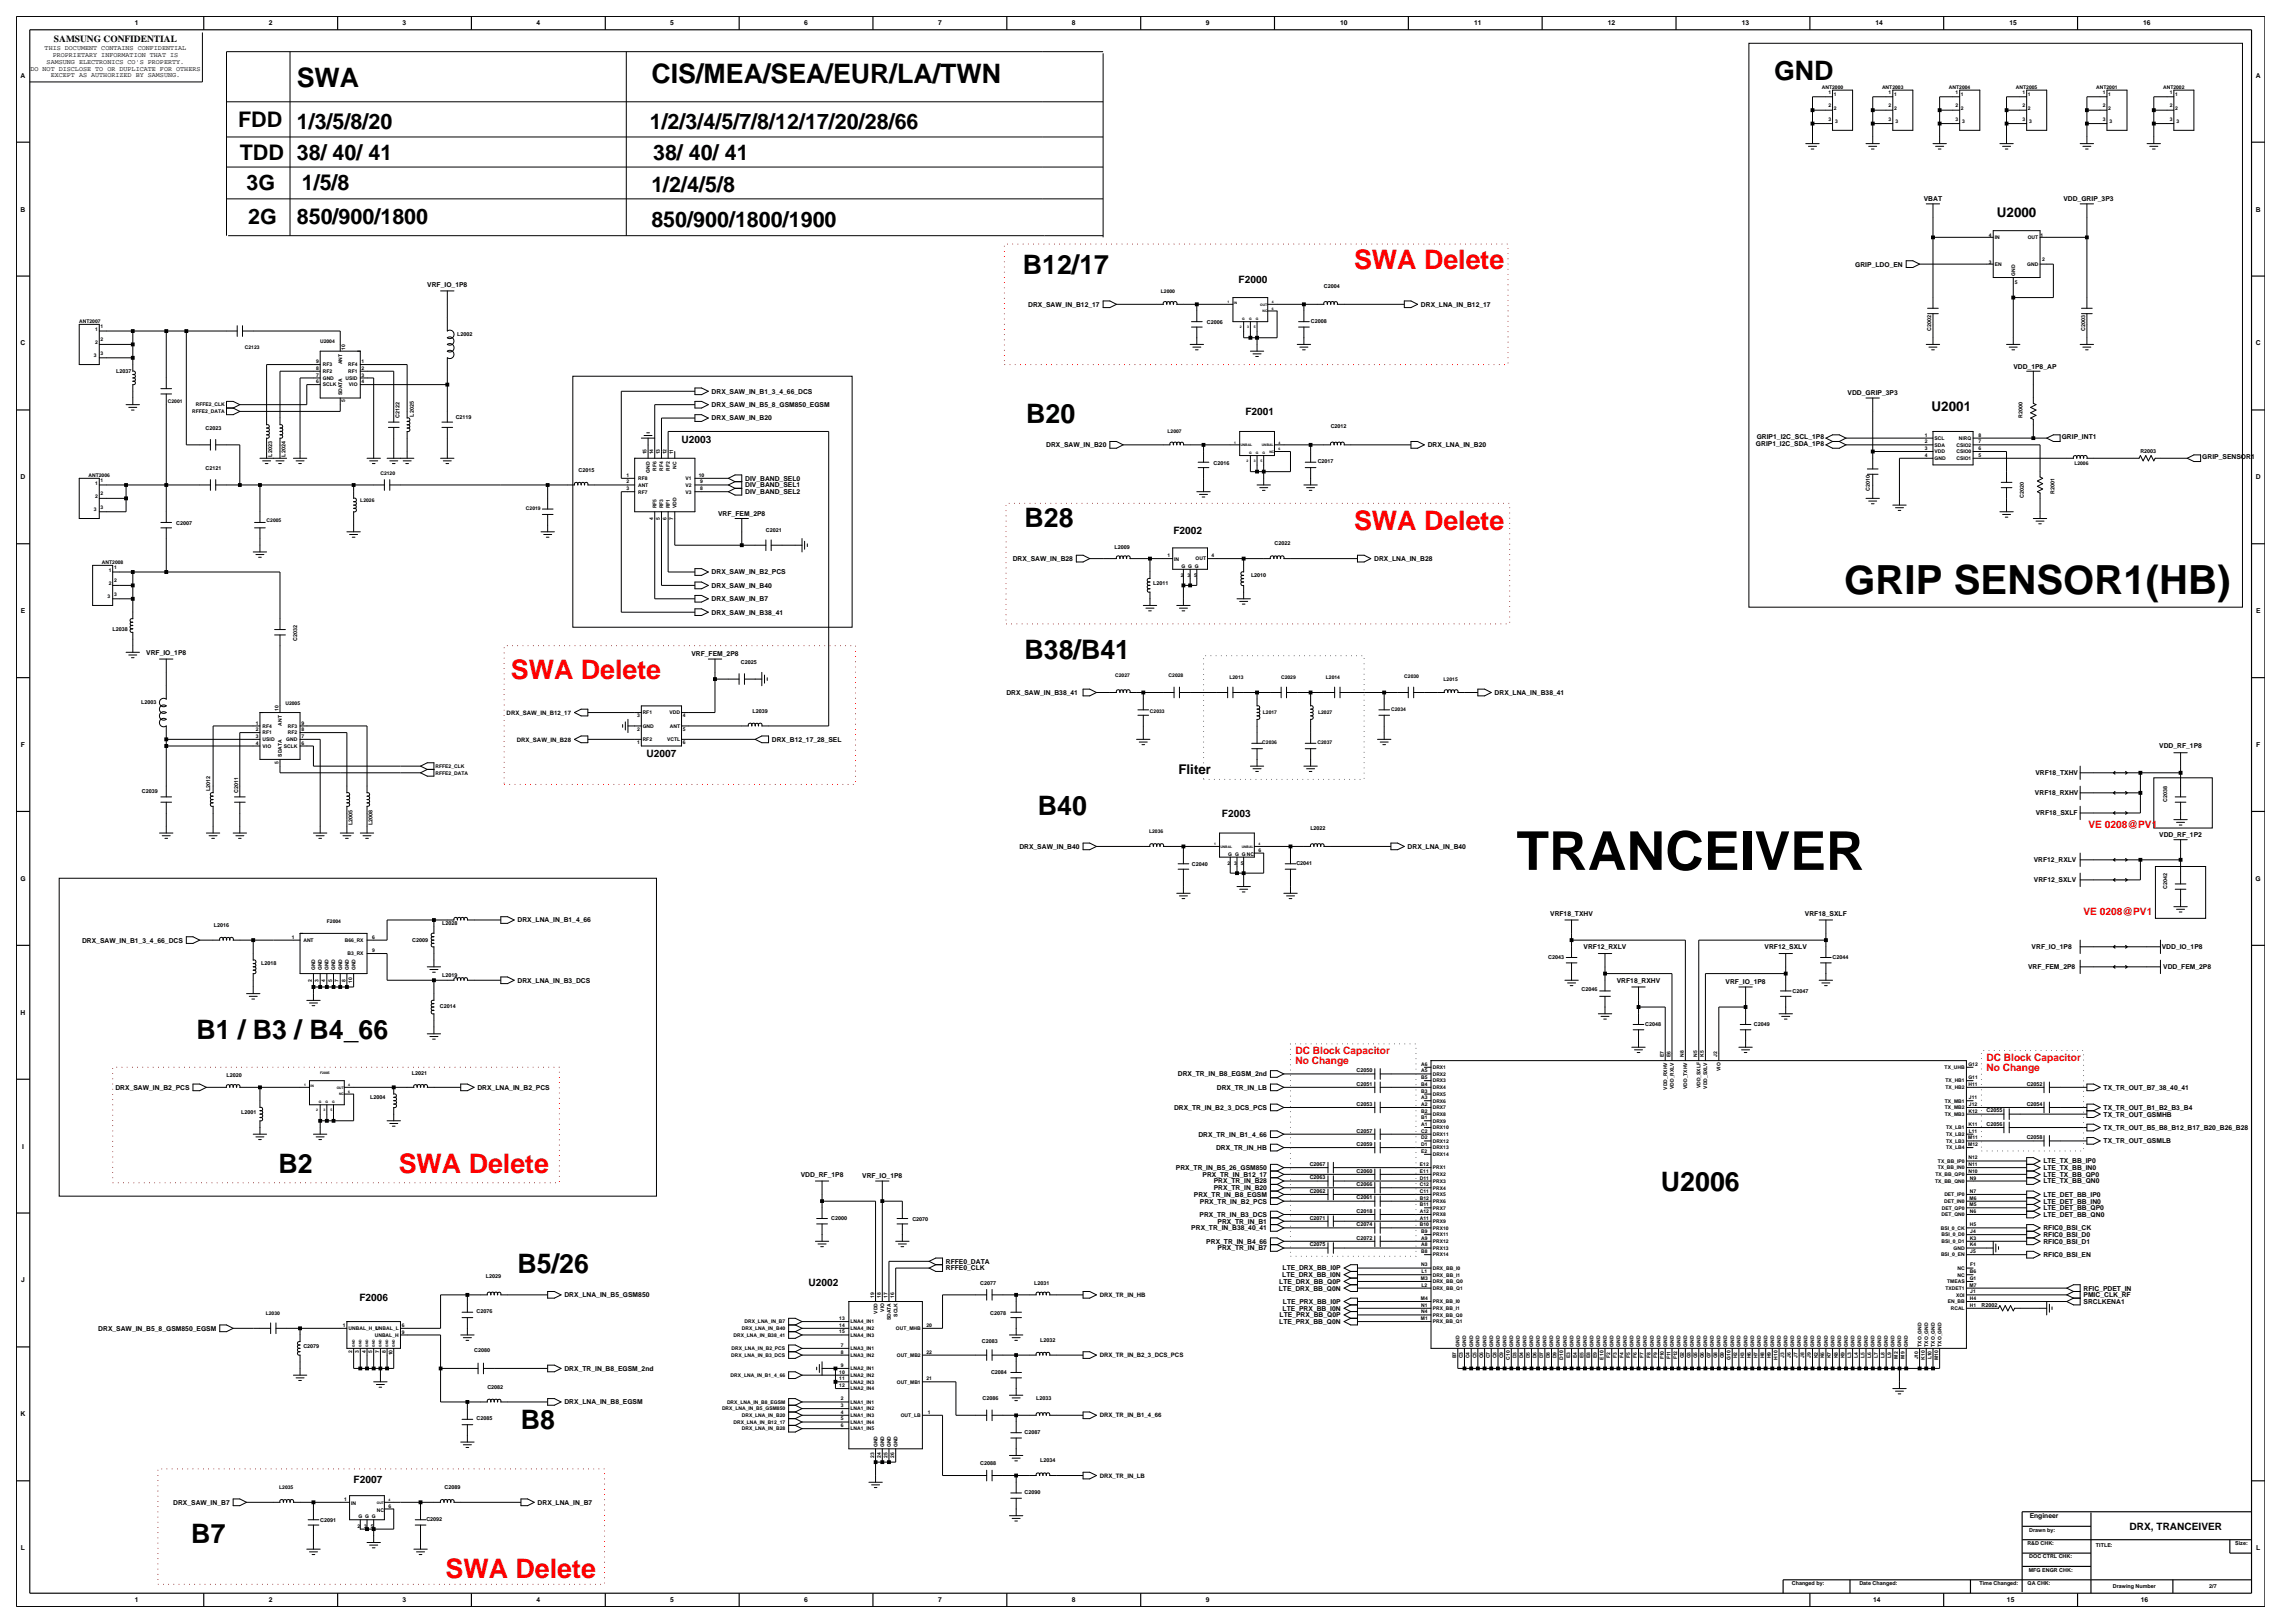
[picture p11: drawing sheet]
<svg xmlns="http://www.w3.org/2000/svg" width="420mm" height="297mm" viewBox="0 0 420 297" stroke-linecap="round" stroke-linejoin="round" font-family="sans-serif">
<defs><g id="words">
<text font-size="9.8" x="277.5" y="159.2">TRANCEIVER</text>
<text font-size="7.4" x="337.5" y="108.7">GRIP SENSOR1(HB)</text>
<g font-size="4.9">
<text x="54.3" y="15.9">SWA</text>
<text x="119.2" y="15.3">CIS/MEA/SEA/EUR/LA/TWN</text>
<text x="324.7" y="14.7">GND</text>
<text x="187.2" y="50.2">B12/17</text>
<text x="187.8" y="77.4">B20</text>
<text x="187.5" y="96.4">B28</text>
<text x="187.5" y="120.6">B38/B41</text>
<text x="189.9" y="149.1">B40</text>
<text x="35.9" y="190.1">B1 / B3 / B4_66</text>
<text x="50.9" y="214.6">B2</text>
<text x="304" y="217.9">U2006</text>
<text x="94.7" y="233">B5/26</text>
<text x="95.3" y="261.4">B8</text>
<text x="35" y="282.3">B7</text>
</g>
<g font-size="4.9" fill="#f00">
<text x="247.8" y="49.2">SWA Delete</text>
<text x="247.8" y="97">SWA Delete</text>
<text x="93.5" y="124.3">SWA Delete</text>
<text x="73" y="214.6">SWA Delete</text>
<text x="81.5" y="288.7">SWA Delete</text>
</g>
<g font-size="3.9">
<text x="43.6" y="23.2">FDD</text>
<text x="54.3" y="23.5">1/3/5/8/20</text>
<text x="118.9" y="23.5">1/2/3/4/5/7/8/12/17/20/28/66</text>
<text x="43.9" y="29.4">TDD</text>
<text x="54.3" y="29.4">38/ 40/ 41</text>
<text x="119.5" y="29.4">38/ 40/ 41</text>
<text x="45.1" y="34.9">3G</text>
<text x="55.2" y="34.9">1/5/8</text>
<text x="119.2" y="35.2">1/2/4/5/8</text>
<text x="45.4" y="41">2G</text>
<text x="54.3" y="41">850/900/1800</text>
<text x="119.2" y="41.6">850/900/1800/1900</text>
</g>
<g font-size="2.5">
<text x="365.4" y="39.8">U2000</text>
<text x="353.5" y="75.2">U2001</text>
<text x="215.7" y="141.7">Fliter</text>
</g>
<g font-size="1.9">
<text x="226.7" y="51.7">F2000</text>
<text x="227.9" y="75.9">F2001</text>
<text x="124.7" y="81.2">U2003</text>
<text x="214.7" y="97.7">F2002</text>
<text x="118.3" y="138.5">U2007</text>
<text x="223.6" y="149.4">F2003</text>
<text x="65.8" y="238.1">F2006</text>
<text x="148" y="235.4">U2002</text>
<text x="64.7" y="271.3">F2007</text>
<text x="389.7" y="279.9">DRX, TRANCEIVER</text>
</g>
<g font-size="1.9" fill="#f00">
<text x="382.2" y="151.5">VE 0208@PV1</text>
<text x="381.3" y="167.4">VE 0208@PV1</text>
<text x="237.1" y="194.7">No Change</text>
<text x="237.1" y="192.8">DC Block Capacitor</text>
<text x="363.5" y="195.9">No Change</text>
<text x="363.5" y="194.1">DC Block Capacitor</text>
</g>
<text font-size="1.7" x="9.9" y="7.7">SAMSUNG CONFIDENTIAL</text>
<g font-size="1.2">
<text x="24.7" y="4.7">1</text>
<text x="49.2" y="4.7">2</text>
<text x="73.7" y="4.7">3</text>
<text x="98.2" y="4.7">4</text>
<text x="122.7" y="4.7">5</text>
<text x="147.2" y="4.7">6</text>
<text x="171.7" y="4.7">7</text>
<text x="196.2" y="4.7">8</text>
<text x="220.7" y="4.7">9</text>
<text x="245.3" y="4.7">10</text>
<text x="269.8" y="4.7">11</text>
<text x="294.3" y="4.7">12</text>
<text x="318.7" y="4.7">13</text>
<text x="343.2" y="4.7">14</text>
<text x="367.7" y="4.7">15</text>
<text x="392.2" y="4.7">16</text>
<text x="8.2" y="9.2">THIS DOCUMENT CONTAINS CONFIDENTIAL</text>
<text x="8.5" y="11.7">SAMSUNG ELECTRONICS CO'S PROPERTY.</text>
<text x="9.6" y="10.5">PROPRIETARY INFORMATION THAT IS</text>
<text x="3.8" y="14.2">A</text>
<text x="5.6" y="12.9">DO NOT DISCLOSE TO OR DUPLICATE FOR OTHERS</text>
<text x="9.3" y="14.1">EXCEPT AS AUTHORIZED BY SAMSUNG.</text>
<text x="412.8" y="14.2">A</text>
<text x="3.8" y="38.7">B</text>
<text x="352.1" y="36.8">VBAT</text>
<text x="377.6" y="36.8">VDD_GRIP_3P3</text>
<text x="412.8" y="38.7">B</text>
<text x="78.2" y="52.4">VRF_IO_1P8</text>
<text x="339.5" y="48.8">GRIP_LDO_EN</text>
<text x="188.2" y="56.1">DRX_SAW_IN_B12_17</text>
<text x="260.1" y="56.1">DRX_LNA_IN_B12_17</text>
<text x="3.8" y="63.2">C</text>
<text x="412.8" y="63.2">C</text>
<text x="368.5" y="67.5">VDD_1P8_AP</text>
<text x="130.2" y="76.9">DRX_SAW_IN_B20</text>
<text x="130.2" y="74.5">DRX_SAW_IN_B5_8_GSM850_EGSM</text>
<text x="130.2" y="72">DRX_SAW_IN_B1_3_4_66_DCS</text>
<text x="338.1" y="72.4">VDD_GRIP_3P3</text>
<text x="191.4" y="81.8">DRX_SAW_IN_B20</text>
<text x="261.3" y="81.8">DRX_LNA_IN_B20</text>
<text x="321.3" y="81.5">GRIP1_I2C_SDA_1P8</text>
<text x="321.5" y="80.3">GRIP1_I2C_SCL_1P8</text>
<text x="377.3" y="80.3">GRIP_INT1</text>
<text x="403" y="84">GRIP_SENSOR1</text>
<text x="3.8" y="87.7">D</text>
<text x="136.4" y="88">DIV_BAND_SEL0</text>
<text x="136.4" y="89.2">DIV_BAND_SEL1</text>
<text x="412.8" y="87.7">D</text>
<text x="131.4" y="94.4">VRF_FEM_2P8</text>
<text x="136.4" y="90.4">DIV_BAND_SEL2</text>
<text x="130.2" y="105.1">DRX_SAW_IN_B2_PCS</text>
<text x="130.2" y="107.6">DRX_SAW_IN_B40</text>
<text x="185.3" y="102.7">DRX_SAW_IN_B28</text>
<text x="251.5" y="102.7">DRX_LNA_IN_B28</text>
<text x="3.8" y="112.2">E</text>
<text x="130.2" y="112.5">DRX_SAW_IN_B38_41</text>
<text x="130.2" y="110">DRX_SAW_IN_B7</text>
<text x="412.9" y="112.2">E</text>
<text x="26.8" y="119.8">VRF_IO_1P8</text>
<text x="126.5" y="120.1">VRF_FEM_2P8</text>
<text x="184.2" y="127.2">DRX_SAW_IN_B38_41</text>
<text x="273.5" y="127.2">DRX_LNA_IN_B38_41</text>
<text x="3.8" y="136.7">F</text>
<text x="141.3" y="135.7">DRX_B12_17_28_SEL</text>
<text x="395.2" y="137">VDD_RF_1P8</text>
<text x="412.9" y="136.7">F</text>
<text x="372.5" y="141.9">VRF18_TXHV</text>
<text x="372.4" y="145.5">VRF18_RXHV</text>
<text x="372.6" y="149.2">VRF18_SXLF</text>
<text x="186.5" y="155.3">DRX_SAW_IN_B40</text>
<text x="257.6" y="155.3">DRX_LNA_IN_B40</text>
<text x="395.2" y="153.2">VDD_RF_1P2</text>
<text x="3.7" y="161.2">G</text>
<text x="372.2" y="157.8">VRF12_RXLV</text>
<text x="372.2" y="161.5">VRF12_SXLV</text>
<text x="412.8" y="161.2">G</text>
<text x="283.7" y="167.6">VRF18_TXHV</text>
<text x="330.3" y="167.6">VRF18_SXLF</text>
<text x="15" y="172.5">DRX_SAW_IN_B1_3_4_66_DCS</text>
<text x="94.7" y="168.8">DRX_LNA_IN_B1_4_66</text>
<text x="289.8" y="173.7">VRF12_RXLV</text>
<text x="322.9" y="173.7">VRF12_SXLV</text>
<text x="371.8" y="173.7">VRF_IO_1P8</text>
<text x="395.6" y="173.7">VDD_IO_1P8</text>
<text x="94.7" y="179.8">DRX_LNA_IN_B3_DCS</text>
<text x="295.9" y="179.8">VRF18_RXHV</text>
<text x="371.2" y="177.4">VRF_FEM_2P8</text>
<text x="395.9" y="177.4">VDD_FEM_2P8</text>
<text x="3.8" y="185.7">H</text>
<text x="315.8" y="180.1">VRF_IO_1P8</text>
<text x="215.6" y="197">DRX_TR_IN_B8_EGSM_2nd</text>
<text x="21.1" y="199.4">DRX_SAW_IN_B2_PCS</text>
<text x="87.4" y="199.4">DRX_LNA_IN_B2_PCS</text>
<text x="214.9" y="203.1">DRX_TR_IN_B2_3_DCS_PCS</text>
<text x="222.7" y="199.4">DRX_TR_IN_LB</text>
<text x="385" y="199.4">TX_TR_OUT_B7_38_40_41</text>
<text x="385" y="203.1">TX_TR_OUT_B1_B2_B3_B4</text>
<text x="219.3" y="208">DRX_TR_IN_B1_4_66</text>
<text x="385" y="204.3">TX_TR_OUT_GSMHB</text>
<text x="385" y="209.2">TX_TR_OUT_GSMLB</text>
<text x="385" y="206.8">TX_TR_OUT_B5_B8_B12_B17_B20_B26_B28</text>
<text x="4" y="210.2">I</text>
<text x="146.5" y="215.3">VDD_RF_1P8</text>
<text x="157.8" y="215.6">VRF_IO_1P8</text>
<text x="215.2" y="214.1">PRX_TR_IN_B5_26_GSM850</text>
<text x="220.1" y="215.3">PRX_TR_IN_B12_17</text>
<text x="222.6" y="210.4">DRX_TR_IN_HB</text>
<text x="373.9" y="215.3">LTE_TX_BB_QP0</text>
<text x="373.9" y="212.9">LTE_TX_BB_IP0</text>
<text x="373.9" y="214.1">LTE_TX_BB_IN0</text>
<text x="218.5" y="219">PRX_TR_IN_B8_EGSM</text>
<text x="219.6" y="220.2">PRX_TR_IN_B2_PCS</text>
<text x="222.1" y="216.6">PRX_TR_IN_B28</text>
<text x="222.1" y="217.8">PRX_TR_IN_B20</text>
<text x="373.9" y="219">LTE_DET_BB_IP0</text>
<text x="373.9" y="220.2">LTE_DET_BB_IN0</text>
<text x="373.9" y="221.5">LTE_DET_BB_QP0</text>
<text x="373.9" y="216.6">LTE_TX_BB_QN0</text>
<text x="218" y="225.1">PRX_TR_IN_B38_40_41</text>
<text x="219.5" y="222.7">PRX_TR_IN_B3_DCS</text>
<text x="220.8" y="227.6">PRX_TR_IN_B4_66</text>
<text x="222.8" y="223.9">PRX_TR_IN_B1</text>
<text x="373.9" y="222.7">LTE_DET_BB_QN0</text>
<text x="373.9" y="225.1">RFIC0_BSI_CK</text>
<text x="373.9" y="226.4">RFIC0_BSI_D0</text>
<text x="373.9" y="227.6">RFIC0_BSI_D1</text>
<text x="173.1" y="232.5">RFFE0_CLK</text>
<text x="173.1" y="231.2">RFFE0_DATA</text>
<text x="222.8" y="228.8">PRX_TR_IN_B7</text>
<text x="234.7" y="233.7">LTE_DRX_BB_I0N</text>
<text x="234.7" y="232.5">LTE_DRX_BB_I0P</text>
<text x="373.9" y="230">RFIC0_BSI_EN</text>
<text x="3.9" y="234.7">J</text>
<text x="103.3" y="237.4">DRX_LNA_IN_B5_GSM850</text>
<text x="234" y="236.2">LTE_DRX_BB_Q0N</text>
<text x="234.1" y="234.9">LTE_DRX_BB_Q0P</text>
<text x="234.7" y="239.8">LTE_PRX_BB_I0N</text>
<text x="234.8" y="238.6">LTE_PRX_BB_I0P</text>
<text x="381.3" y="236.2">RFIC_PDET_IN</text>
<text x="381.3" y="237.4">PMIC_CLK_RF</text>
<text x="381.3" y="238.6">SRCLKENA1</text>
<text x="18" y="243.5">DRX_SAW_IN_B5_8_GSM850_EGSM</text>
<text x="234.1" y="242.3">LTE_PRX_BB_Q0N</text>
<text x="234.2" y="241.1">LTE_PRX_BB_Q0P</text>
<text x="103.3" y="250.8">DRX_TR_IN_B8_EGSM_2nd</text>
<text x="103.3" y="257">DRX_LNA_IN_B8_EGSM</text>
<text x="3.8" y="259.2">K</text>
<text x="31.7" y="275.3">DRX_SAW_IN_B7</text>
<text x="98.4" y="275.3">DRX_LNA_IN_B7</text>
<text x="371.4" y="277.8">Engineer</text>
<text x="3.8" y="283.7">L</text>
<text x="412.9" y="283.7">L</text>
<text x="24.7" y="293.2">1</text>
<text x="49.2" y="293.2">2</text>
<text x="73.7" y="293.2">3</text>
<text x="98.2" y="293.2">4</text>
<text x="122.7" y="293.2">5</text>
<text x="147.2" y="293.2">6</text>
<text x="171.7" y="293.2">7</text>
<text x="196.2" y="293.2">8</text>
<text x="220.7" y="293.2">9</text>
<text x="342.8" y="293.2">14</text>
<text x="367.3" y="293.2">15</text>
<text x="391.8" y="293.2">16</text>
</g>
<g font-size="1.1">
<text x="92.7" y="130.8">DRX_SAW_IN_B12_17</text>
<text x="94.6" y="135.7">DRX_SAW_IN_B28</text>
<text x="201.3" y="237.3">DRX_TR_IN_HB</text>
<text x="201.3" y="248.4">DRX_TR_IN_B2_3_DCS_PCS</text>
<text x="201.3" y="259.4">DRX_TR_IN_B1_4_66</text>
<text x="201.3" y="270.4">DRX_TR_IN_LB</text>
</g>
<g font-size="1">
<text x="242.3" y="52.6">C2004</text>
<text x="220.9" y="59.4">C2006</text>
<text x="239.9" y="59.1">C2008</text>
<text x="83.6" y="61.5">L2002</text>
<text x="353.4" y="60.6" transform="rotate(-90 353.4 60.6)">C2002</text>
<text x="381.6" y="60.6" transform="rotate(-90 381.6 60.6)">C2003</text>
<text x="21.2" y="68.2">L2037</text>
<text x="73.1" y="76.5" transform="rotate(-90 73.1 76.5)">C2122</text>
<text x="75.7" y="76.2" transform="rotate(-90 75.7 76.2)">L2025</text>
<text x="83.4" y="76.6">C2119</text>
<text x="370.2" y="76.5" transform="rotate(-90 370.2 76.5)">R2000</text>
<text x="37.6" y="78.7">C2023</text>
<text x="49.8" y="83.6" transform="rotate(-90 49.8 83.6)">L2023</text>
<text x="52.3" y="83.6" transform="rotate(-90 52.3 83.6)">L2024</text>
<text x="243.5" y="78.3">C2012</text>
<text x="391.7" y="82.9">R2003</text>
<text x="37.6" y="86.1">C2121</text>
<text x="105.9" y="86.3">C2015</text>
<text x="222.1" y="85.1">C2016</text>
<text x="241.2" y="84.8">C2017</text>
<text x="342.2" y="89.8" transform="rotate(-90 342.2 89.8)">C2010</text>
<text x="370.4" y="91.2" transform="rotate(-90 370.4 91.2)">C2020</text>
<text x="376" y="90.4" transform="rotate(-90 376 90.4)">R2001</text>
<text x="32.3" y="96.1">C2007</text>
<text x="140.2" y="97.3">C2021</text>
<text x="204" y="100.4">L2009</text>
<text x="233.2" y="99.8">C2022</text>
<text x="211.1" y="107.1">L2011</text>
<text x="228.9" y="105.6">L2010</text>
<text x="20.6" y="115.5">L2038</text>
<text x="54.4" y="117.2" transform="rotate(-90 54.4 117.2)">C2032</text>
<text x="135.6" y="121.5">C2025</text>
<text x="25.8" y="128.9">L2003</text>
<text x="137.7" y="130.4">L2039</text>
<text x="26" y="145.2">C2039</text>
<text x="38.5" y="144.8" transform="rotate(-90 38.5 144.8)">L2012</text>
<text x="43.6" y="145.1" transform="rotate(-90 43.6 145.1)">C2011</text>
<text x="396.6" y="146.8" transform="rotate(-90 396.6 146.8)">C2038</text>
<text x="64.5" y="150.9" transform="rotate(-90 64.5 150.9)">L2005</text>
<text x="68.2" y="150.9" transform="rotate(-90 68.2 150.9)">L2008</text>
<text x="239.8" y="151.8">L2022</text>
<text x="218.1" y="158.6">C2040</text>
<text x="237.2" y="158.3">C2041</text>
<text x="396.6" y="162.7" transform="rotate(-90 396.6 162.7)">C2042</text>
<text x="39.1" y="169.6">L2016</text>
<text x="75.4" y="172.3">C2009</text>
<text x="80.9" y="169.3">L2028</text>
<text x="47.8" y="176.6">L2018</text>
<text x="80.9" y="178.8">L2019</text>
<text x="283.3" y="175.5">C2043</text>
<text x="335.4" y="175.5">C2044</text>
<text x="80.5" y="184.4">C2014</text>
<text x="289.4" y="181.3">C2046</text>
<text x="328" y="181.6">C2047</text>
<text x="301.1" y="187.7">C2048</text>
<text x="321" y="187.7">C2049</text>
<text x="41.5" y="197.1">L2020</text>
<text x="75.4" y="196.8">L2021</text>
<text x="248.3" y="196.2">C2050</text>
<text x="44.2" y="203.9">L2001</text>
<text x="67.7" y="201.1">L2004</text>
<text x="248.3" y="198.7">C2051</text>
<text x="248.3" y="202.3">C2053</text>
<text x="363.5" y="203.6">C2055</text>
<text x="370.9" y="198.7">C2052</text>
<text x="370.9" y="202.3">C2054</text>
<text x="248.3" y="207.2">C2057</text>
<text x="248.3" y="209.7">C2059</text>
<text x="363.5" y="206">C2056</text>
<text x="370.9" y="208.5">C2058</text>
<text x="239.7" y="213.4">C2067</text>
<text x="239.7" y="215.8">C2063</text>
<text x="248.3" y="214.6">C2060</text>
<text x="239.7" y="218.3">C2062</text>
<text x="248.3" y="219.5">C2061</text>
<text x="248.3" y="217">C2066</text>
<text x="248.3" y="221.9">C2018</text>
<text x="152.1" y="223.3">C2000</text>
<text x="167" y="223.5">C2070</text>
<text x="239.7" y="223.2">C2071</text>
<text x="248.3" y="226.8">C2072</text>
<text x="248.3" y="224.4">C2074</text>
<text x="88.9" y="233.9">L2029</text>
<text x="239.7" y="228.1">C2075</text>
<text x="179.4" y="235.1">C2077</text>
<text x="189.3" y="235.1">L2031</text>
<text x="362.6" y="239.1">R2002</text>
<text x="87.2" y="240.3">C2076</text>
<text x="179.7" y="245.8">C2083</text>
<text x="181.2" y="240.6">C2078</text>
<text x="190.4" y="245.5">L2032</text>
<text x="55.5" y="246.7">C2079</text>
<text x="86.8" y="247.4">C2080</text>
<text x="181.4" y="251.4">C2084</text>
<text x="89.2" y="254.1">C2082</text>
<text x="179.8" y="256.2">C2086</text>
<text x="189.6" y="256.2">L2033</text>
<text x="87.2" y="259.9">C2085</text>
<text x="187.5" y="262.3">C2087</text>
<text x="179.4" y="268.2">C2088</text>
<text x="190.4" y="267.5">L2034</text>
<text x="81.4" y="272.5">C2089</text>
<text x="187.5" y="273.4">C2090</text>
<text x="58.6" y="278.6">C2091</text>
<text x="78" y="278.3">C2092</text>
<text x="371.4" y="280.2">Drawn by:</text>
<text x="371" y="282.7">R&amp;D CHK:</text>
<text x="371.3" y="287.6">MFG ENGR CHK:</text>
<text x="371.4" y="285.2">DOC CTRL CHK:</text>
<text x="383.6" y="283">TITLE:</text>
<text x="409.1" y="282.7">Size:</text>
<text x="327.9" y="290.1">Changed by:</text>
<text x="340.3" y="290.1">Date Changed:</text>
<text x="362.2" y="290.1">Time Changed:</text>
<text x="371.1" y="290.1">QA CHK:</text>
<text x="386.7" y="290.6">Drawing Number</text>
<text x="404.3" y="290.6">2/7</text>
</g>
<g font-size=".9">
<text x="333.4" y="16.2">ANT2000</text>
<text x="334.6" y="17.2">1</text>
<text x="335.6" y="17.6">1</text>
<text x="344.4" y="16.2">ANT2003</text>
<text x="345.6" y="17.2">1</text>
<text x="346.6" y="17.6">1</text>
<text x="356.7" y="16.2">ANT2004</text>
<text x="357.9" y="17.2">1</text>
<text x="358.9" y="17.6">1</text>
<text x="368.9" y="16.2">ANT2005</text>
<text x="370.1" y="17.2">1</text>
<text x="371.1" y="17.6">1</text>
<text x="383.6" y="16.2">ANT2001</text>
<text x="384.8" y="17.2">1</text>
<text x="385.8" y="17.6">1</text>
<text x="395.9" y="16.2">ANT2002</text>
<text x="397.1" y="17.2">1</text>
<text x="398.1" y="17.6">1</text>
<text x="334.6" y="19.6">2</text>
<text x="334.6" y="22.1">3</text>
<text x="335.6" y="20.1">2</text>
<text x="335.8" y="22.5">3</text>
<text x="345.6" y="22.1">3</text>
<text x="345.6" y="19.6">2</text>
<text x="346.6" y="20.1">2</text>
<text x="346.9" y="22.5">3</text>
<text x="357.9" y="22.1">3</text>
<text x="357.9" y="19.6">2</text>
<text x="358.9" y="20.1">2</text>
<text x="359.1" y="22.5">3</text>
<text x="370.1" y="19.6">2</text>
<text x="370.1" y="22.1">3</text>
<text x="371.1" y="20.1">2</text>
<text x="371.4" y="22.5">3</text>
<text x="384.8" y="19.6">2</text>
<text x="384.8" y="22.1">3</text>
<text x="385.8" y="20.1">2</text>
<text x="386" y="22.5">3</text>
<text x="397.1" y="19.6">2</text>
<text x="397.1" y="22.1">3</text>
<text x="398.1" y="20.1">2</text>
<text x="398.3" y="22.5">3</text>
<text x="363.9" y="43.4">4</text>
<text x="365.1" y="43.8">IN</text>
<text x="371.1" y="43.8">OUT</text>
<text x="373.4" y="43.4">1</text>
<text x="373.8" y="47.7">2</text>
<text x="212.5" y="53.5">L2000</text>
<text x="363.9" y="48.3">3</text>
<text x="365.1" y="48.7">EN</text>
<text x="368.7" y="52">5</text>
<text x="368.8" y="50.5" transform="rotate(-90 368.8 50.5)">GND</text>
<text x="371" y="48.7">GND</text>
<text x="14.5" y="59.1">ANT2007</text>
<text x="17.2" y="65.4">3</text>
<text x="17.4" y="60.5">1</text>
<text x="17.4" y="63">2</text>
<text x="18.4" y="60">1</text>
<text x="18.4" y="62.5">2</text>
<text x="18.4" y="64.9">3</text>
<text x="44.8" y="63.9">C2123</text>
<text x="58.6" y="62.8">U2004</text>
<text x="63.2" y="64" transform="rotate(-90 63.2 64)">10</text>
<text x="57.8" y="70.1">6</text>
<text x="57.8" y="68.9">7</text>
<text x="57.8" y="67.7">8</text>
<text x="57.8" y="66.5">9</text>
<text x="59.1" y="70.7">SCLK</text>
<text x="59.1" y="69.5">GND</text>
<text x="59.1" y="68.3">RF2</text>
<text x="59.1" y="67">RF3</text>
<text x="62.6" y="66.6" transform="rotate(-90 62.6 66.6)">ANT</text>
<text x="63.2" y="69.5">USID</text>
<text x="63.7" y="68.3">RF1</text>
<text x="63.7" y="67">RF4</text>
<text x="63.9" y="70.7">VIO</text>
<text x="66.2" y="67.7">2</text>
<text x="66.2" y="68.9">3</text>
<text x="66.2" y="70.1">4</text>
<text x="66.2" y="66.5">1</text>
<text x="30.7" y="73.7">C2001</text>
<text x="35.2" y="75.6">RFFE2_DATA</text>
<text x="35.8" y="74.4">RFFE2_CLK</text>
<text x="62.6" y="72.3" transform="rotate(-90 62.6 72.3)">SDATA</text>
<text x="63.2" y="73.6" transform="rotate(-90 63.2 73.6)">5</text>
<text x="118.3" y="83.1" transform="rotate(-90 118.3 83.1)">15</text>
<text x="119.5" y="83.1" transform="rotate(-90 119.5 83.1)">14</text>
<text x="120.8" y="83.1" transform="rotate(-90 120.8 83.1)">13</text>
<text x="122" y="83.1" transform="rotate(-90 122 83.1)">12</text>
<text x="123.2" y="83.1" transform="rotate(-90 123.2 83.1)">11</text>
<text x="213.7" y="79.3">L2007</text>
<text x="352.3" y="82.4">3</text>
<text x="352.3" y="83.6">4</text>
<text x="352.3" y="79.9">1</text>
<text x="352.3" y="81.1">2</text>
<text x="354" y="82.9">VDD</text>
<text x="354" y="80.5">SCL</text>
<text x="354" y="81.7">SDA</text>
<text x="358" y="82.9">CSIO0</text>
<text x="358" y="81.7">CSIO2</text>
<text x="358.5" y="80.5">NIRQ</text>
<text x="362.1" y="83.6">5</text>
<text x="362.1" y="82.4">6</text>
<text x="362.1" y="81.1">7</text>
<text x="362.1" y="79.9">8</text>
<text x="16.2" y="87.3">ANT2006</text>
<text x="17.4" y="88.7">1</text>
<text x="18.4" y="88.2">1</text>
<text x="69.6" y="86.9">C2120</text>
<text x="114.7" y="88.5">2</text>
<text x="114.7" y="89.7">3</text>
<text x="114.7" y="87.2">1</text>
<text x="116.8" y="89.1">ANT</text>
<text x="116.8" y="87.9">RF8</text>
<text x="118.9" y="86.5" transform="rotate(-90 118.9 86.5)">GND</text>
<text x="120.2" y="86.2" transform="rotate(-90 120.2 86.2)">RF6</text>
<text x="121.4" y="86.2" transform="rotate(-90 121.4 86.2)">RF4</text>
<text x="122.6" y="86.2" transform="rotate(-90 122.6 86.2)">RF2</text>
<text x="123.8" y="85.8" transform="rotate(-90 123.8 85.8)">NC</text>
<text x="125.4" y="89.1">V2</text>
<text x="125.4" y="87.9">V1</text>
<text x="127.9" y="87.2">10</text>
<text x="128.1" y="89.7">8</text>
<text x="128.1" y="88.5">9</text>
<text x="354" y="84.2">GND</text>
<text x="358" y="84.2">CSIO1</text>
<text x="379.6" y="85.1">L2006</text>
<text x="17.2" y="93.6">3</text>
<text x="17.4" y="91.1">2</text>
<text x="18.4" y="90.6">2</text>
<text x="18.4" y="93.1">3</text>
<text x="48.8" y="95.5">C2005</text>
<text x="65.9" y="91.8">L2026</text>
<text x="96.3" y="93.3">C2019</text>
<text x="116.8" y="90.3">RF7</text>
<text x="119.5" y="95.1" transform="rotate(-90 119.5 95.1)">4</text>
<text x="120.2" y="93" transform="rotate(-90 120.2 93)">RF5</text>
<text x="120.8" y="95.1" transform="rotate(-90 120.8 95.1)">5</text>
<text x="121.4" y="93" transform="rotate(-90 121.4 93)">RF3</text>
<text x="122" y="95.1" transform="rotate(-90 122 95.1)">6</text>
<text x="122.6" y="93" transform="rotate(-90 122.6 93)">RF1</text>
<text x="123.2" y="95.1" transform="rotate(-90 123.2 95.1)">7</text>
<text x="123.8" y="93" transform="rotate(-90 123.8 93)">VDD</text>
<text x="125.4" y="90.3">V3</text>
<text x="213.6" y="102">1</text>
<text x="221.7" y="102">4</text>
<text x="18.7" y="103.2">ANT2008</text>
<text x="19.9" y="104.6">1</text>
<text x="19.9" y="107">2</text>
<text x="20.9" y="106.5">2</text>
<text x="20.9" y="104.1">1</text>
<text x="214.9" y="102.7">IN</text>
<text x="216.1" y="105.7">2</text>
<text x="216.2" y="103.9">G G G</text>
<text x="217.3" y="105.7">3</text>
<text x="218.5" y="105.7">5</text>
<text x="218.8" y="102.5">OUT</text>
<text x="19.6" y="109.5">3</text>
<text x="20.9" y="109">3</text>
<text x="204.1" y="124">C2027</text>
<text x="213.9" y="124">C2028</text>
<text x="225" y="124.3">L2013</text>
<text x="234.5" y="124.3">C2029</text>
<text x="242.6" y="124.3">L2014</text>
<text x="257" y="124">C2030</text>
<text x="264.2" y="124.6">L2015</text>
<text x="51" y="130.1" transform="rotate(-90 51 130.1)">10</text>
<text x="52.2" y="128.9">U2005</text>
<text x="116.6" y="131.3">3</text>
<text x="117.6" y="130.7">RF1</text>
<text x="122.5" y="130.7">VDD</text>
<text x="125" y="131.3">4</text>
<text x="210.4" y="130.4">C2033</text>
<text x="231.1" y="130.7">L2017</text>
<text x="241.2" y="130.7">L2027</text>
<text x="254.6" y="130.1">C2034</text>
<text x="46.8" y="132.6">1</text>
<text x="46.8" y="133.8">2</text>
<text x="46.8" y="135">3</text>
<text x="46.8" y="136.3">4</text>
<text x="48.1" y="133.2">RF4</text>
<text x="48.1" y="134.4">RF1</text>
<text x="48.1" y="135.6">USID</text>
<text x="48.1" y="136.8">VIO</text>
<text x="51.6" y="132.8" transform="rotate(-90 51.6 132.8)">ANT</text>
<text x="51.9" y="136.8">SCLK</text>
<text x="52.4" y="135.6">GND</text>
<text x="52.7" y="134.4">RF2</text>
<text x="52.7" y="133.2">RF3</text>
<text x="55.2" y="133.8">8</text>
<text x="55.2" y="132.6">9</text>
<text x="55.2" y="136.3">6</text>
<text x="55.2" y="135">7</text>
<text x="116.6" y="133.7">2</text>
<text x="116.6" y="136.2">1</text>
<text x="117.6" y="133.2">GND</text>
<text x="117.6" y="135.6">RF2</text>
<text x="122.1" y="135.6">VCTL</text>
<text x="122.6" y="133.2">ANT</text>
<text x="125" y="133.7">5</text>
<text x="125" y="136.2">6</text>
<text x="231" y="136.2">C2036</text>
<text x="241.1" y="136.2">C2037</text>
<text x="51" y="139.7" transform="rotate(-90 51 139.7)">5</text>
<text x="51.6" y="138.5" transform="rotate(-90 51.6 138.5)">SDATA</text>
<text x="79.7" y="141.7">RFFE2_DATA</text>
<text x="79.7" y="140.5">RFFE2_CLK</text>
<text x="210.3" y="152.4">L2036</text>
<text x="230.3" y="155.9">6</text>
<text x="224.7" y="158.3">2</text>
<text x="224.8" y="156.6">G G G NC</text>
<text x="225.9" y="158.3">3</text>
<text x="227.1" y="158.3">5</text>
<text x="53.4" y="171.7">1</text>
<text x="55.5" y="172.4">ANT</text>
<text x="59.8" y="169">F2004</text>
<text x="63.1" y="172.4">B66_RX</text>
<text x="68.1" y="171.7">6</text>
<text x="57.1" y="179.6" transform="rotate(-90 57.1 179.6)">2</text>
<text x="57.7" y="177.5" transform="rotate(-90 57.7 177.5)">GND</text>
<text x="58.3" y="179.6" transform="rotate(-90 58.3 179.6)">3</text>
<text x="58.9" y="177.5" transform="rotate(-90 58.9 177.5)">GND</text>
<text x="59.5" y="179.6" transform="rotate(-90 59.5 179.6)">4</text>
<text x="60.1" y="177.5" transform="rotate(-90 60.1 177.5)">GND</text>
<text x="60.8" y="179.6" transform="rotate(-90 60.8 179.6)">5</text>
<text x="61.4" y="177.5" transform="rotate(-90 61.4 177.5)">GND</text>
<text x="62" y="179.6" transform="rotate(-90 62 179.6)">7</text>
<text x="62.6" y="177.5" transform="rotate(-90 62.6 177.5)">GND</text>
<text x="63.2" y="179.6" transform="rotate(-90 63.2 179.6)">8</text>
<text x="63.6" y="174.8">B3_RX</text>
<text x="63.8" y="177.5" transform="rotate(-90 63.8 177.5)">GND</text>
<text x="64.4" y="179.9" transform="rotate(-90 64.4 179.9)">10</text>
<text x="65" y="177.5" transform="rotate(-90 65 177.5)">GND</text>
<text x="68.1" y="174.2">9</text>
<text x="260.1" y="197.5">B5</text>
<text x="260.1" y="196.2">A5</text>
<text x="260.1" y="195">A6</text>
<text x="262.2" y="196.8">DRX2</text>
<text x="262.2" y="195.6">DRX1</text>
<text x="304.5" y="193.4" transform="rotate(-90 304.5 193.4)">E7</text>
<text x="305.7" y="193.4" transform="rotate(-90 305.7 193.4)">E6</text>
<text x="308.1" y="193.4" transform="rotate(-90 308.1 193.4)">N8</text>
<text x="310.6" y="193.4" transform="rotate(-90 310.6 193.4)">N5</text>
<text x="311.8" y="193.4" transform="rotate(-90 311.8 193.4)">K5</text>
<text x="314.3" y="193.4" transform="rotate(-90 314.3 193.4)">J2</text>
<text x="314.9" y="196" transform="rotate(-90 314.9 196)">VIO</text>
<text x="355.9" y="195.6">TX_UHB</text>
<text x="360.2" y="197.5">G11</text>
<text x="360.2" y="195">G12</text>
<text x="260.1" y="203.6">B2</text>
<text x="260.1" y="199.9">B3</text>
<text x="260.1" y="198.7">B4</text>
<text x="260.1" y="202.4">A2</text>
<text x="260.1" y="201.1">A3</text>
<text x="262.2" y="198.1">DRX3</text>
<text x="262.2" y="200.5">DRX5</text>
<text x="262.2" y="199.3">DRX4</text>
<text x="262.2" y="203">DRX7</text>
<text x="262.2" y="201.7">DRX6</text>
<text x="305.1" y="199.4" transform="rotate(-90 305.1 199.4)">VDD_RXHV</text>
<text x="306.3" y="199.3" transform="rotate(-90 306.3 199.3)">VDD_RXLV</text>
<text x="308.8" y="199.3" transform="rotate(-90 308.8 199.3)">VDD_TXHV</text>
<text x="311.2" y="199.2" transform="rotate(-90 311.2 199.2)">VDD_SXLF</text>
<text x="312.4" y="199.2" transform="rotate(-90 312.4 199.2)">VDD_SXLV</text>
<text x="355.9" y="201.7">TX_MB1</text>
<text x="355.9" y="203">TX_MB2</text>
<text x="356" y="199.3">TX_HB2</text>
<text x="356" y="198.1">TX_HB1</text>
<text x="360.2" y="203.6">K12</text>
<text x="360.2" y="198.7">H11</text>
<text x="360.3" y="201.1">J11</text>
<text x="360.3" y="202.4">J12</text>
<text x="260.1" y="209.7">D1</text>
<text x="260.1" y="208.5">D2</text>
<text x="260.1" y="207.3">C2</text>
<text x="260.1" y="204.8">B1</text>
<text x="260.1" y="206">A1</text>
<text x="262.2" y="209.1">DRX12</text>
<text x="262.2" y="207.9">DRX11</text>
<text x="262.2" y="205.4">DRX9</text>
<text x="262.2" y="204.2">DRX8</text>
<text x="262.2" y="206.7">DRX10</text>
<text x="355.9" y="204.2">TX_MB3</text>
<text x="356.1" y="209.1">TX_LB3</text>
<text x="356.1" y="207.9">TX_LB2</text>
<text x="356.1" y="206.7">TX_LB1</text>
<text x="360.2" y="208.5">M11</text>
<text x="360.2" y="209.7">M12</text>
<text x="360.2" y="206">K11</text>
<text x="360.3" y="207.3">L11</text>
<text x="259.8" y="215.8">D11</text>
<text x="259.9" y="214.6">E11</text>
<text x="259.9" y="213.4">E12</text>
<text x="260.1" y="210.9">E2</text>
<text x="262.2" y="215.2">PRX2</text>
<text x="262.2" y="214">PRX1</text>
<text x="262.2" y="211.6">DRX14</text>
<text x="262.2" y="210.3">DRX13</text>
<text x="354.2" y="215.2">TX_BB_QP0</text>
<text x="354.6" y="214">TX_BB_IN0</text>
<text x="354.7" y="212.8">TX_BB_IP0</text>
<text x="356.1" y="210.3">TX_LB4</text>
<text x="360.2" y="212.2">N12</text>
<text x="360.2" y="214.6">N10</text>
<text x="360.2" y="213.4">N11</text>
<text x="360.5" y="215.8">N9</text>
<text x="259.8" y="218.3">C11</text>
<text x="259.8" y="217.1">C12</text>
<text x="259.8" y="220.7">B11</text>
<text x="259.8" y="219.5">B12</text>
<text x="259.8" y="222">A12</text>
<text x="262.2" y="216.4">PRX3</text>
<text x="262.2" y="218.9">PRX5</text>
<text x="262.2" y="217.7">PRX4</text>
<text x="262.2" y="221.3">PRX7</text>
<text x="262.2" y="220.1">PRX6</text>
<text x="354.1" y="216.4">TX_BB_QN0</text>
<text x="355.4" y="221.3">DET_QP0</text>
<text x="355.8" y="220.1">DET_IN0</text>
<text x="355.8" y="218.9">DET_IP0</text>
<text x="360.4" y="220.7">M5</text>
<text x="360.4" y="219.5">M6</text>
<text x="360.5" y="222">N6</text>
<text x="360.5" y="218.3">N7</text>
<text x="259.8" y="224.4">B10</text>
<text x="259.8" y="223.2">A11</text>
<text x="260.1" y="225.6">B9</text>
<text x="260.1" y="226.8">A9</text>
<text x="262.2" y="226.2">PRX11</text>
<text x="262.2" y="227.5">PRX12</text>
<text x="262.2" y="225">PRX10</text>
<text x="262.2" y="223.8">PRX9</text>
<text x="262.2" y="222.6">PRX8</text>
<text x="355.2" y="225">BSI_0_CK</text>
<text x="355.3" y="227.5">BSI_0_D1</text>
<text x="355.3" y="226.2">BSI_0_D0</text>
<text x="355.3" y="222.6">DET_QN0</text>
<text x="360.5" y="226.8">K3</text>
<text x="360.5" y="224.4">H5</text>
<text x="360.6" y="225.6">J4</text>
<text x="260.1" y="231.8">N3</text>
<text x="260.1" y="229.3">B8</text>
<text x="260.1" y="228.1">A8</text>
<text x="260.1" y="233">L1</text>
<text x="262.2" y="232.4">DRX_BB_I0</text>
<text x="262.2" y="233.6">DRX_BB_I1</text>
<text x="262.2" y="229.9">PRX14</text>
<text x="262.2" y="228.7">PRX13</text>
<text x="355.2" y="229.9">BSI_0_EN</text>
<text x="357.5" y="228.7">GND</text>
<text x="358.2" y="232.4">NC</text>
<text x="358.2" y="233.6">NC</text>
<text x="360.5" y="228.1">K4</text>
<text x="360.5" y="233">B6</text>
<text x="360.6" y="231.8">F1</text>
<text x="360.6" y="229.3">J5</text>
<text x="160" y="237.5" transform="rotate(-90 160 237.5)">19</text>
<text x="161.2" y="237.5" transform="rotate(-90 161.2 237.5)">18</text>
<text x="162.4" y="237.5" transform="rotate(-90 162.4 237.5)">17</text>
<text x="163.6" y="237.5" transform="rotate(-90 163.6 237.5)">16</text>
<text x="260" y="237.9">M4</text>
<text x="260" y="234.2">M3</text>
<text x="260.1" y="239.1">N1</text>
<text x="260.1" y="235.4">L2</text>
<text x="262.2" y="238.5">PRX_BB_I0</text>
<text x="262.2" y="239.7">PRX_BB_I1</text>
<text x="262.2" y="234.8">DRX_BB_Q0</text>
<text x="262.2" y="236">DRX_BB_Q1</text>
<text x="356" y="236">TXDET1</text>
<text x="356.3" y="234.8">TMEAS</text>
<text x="356.4" y="238.5">EN_BB</text>
<text x="357" y="239.7">RCAL</text>
<text x="358" y="237.3">XOI</text>
<text x="360.4" y="235.4">M7</text>
<text x="360.5" y="234.2">G1</text>
<text x="360.5" y="237.9">H4</text>
<text x="360.5" y="239.1">H1</text>
<text x="360.6" y="236.7">J1</text>
<text x="48.6" y="240.6">L2030</text>
<text x="62.7" y="242.8">1</text>
<text x="63.8" y="243.4">UNBAL_H_L</text>
<text x="68.6" y="244.6">UNBAL_H</text>
<text x="68.7" y="243.4">UNBAL_L</text>
<text x="73.5" y="242.8">6</text>
<text x="73.5" y="244">9</text>
<text x="134.2" y="244.6">DRX_LNA_IN_B38_41</text>
<text x="135.8" y="243.4">DRX_LNA_IN_B40</text>
<text x="136.3" y="242.2">DRX_LNA_IN_B7</text>
<text x="153.6" y="241.6">13</text>
<text x="153.6" y="242.8">14</text>
<text x="153.6" y="244">15</text>
<text x="155.6" y="242.2">LNA4_IN1</text>
<text x="155.6" y="243.4">LNA4_IN2</text>
<text x="155.6" y="244.6">LNA4_IN3</text>
<text x="160.6" y="240.4" transform="rotate(-90 160.6 240.4)">VDD</text>
<text x="161.8" y="240" transform="rotate(-90 161.8 240)">VIO</text>
<text x="163" y="241.6" transform="rotate(-90 163 241.6)">SDATA</text>
<text x="164" y="243.4">OUT_MHB</text>
<text x="164.2" y="241" transform="rotate(-90 164.2 241)">SCLK</text>
<text x="169.5" y="242.8">20</text>
<text x="260" y="241.6">M1</text>
<text x="260.1" y="240.3">N4</text>
<text x="262.2" y="240.9">PRX_BB_Q0</text>
<text x="262.2" y="242.2">PRX_BB_Q1</text>
<text x="64.5" y="247.5" transform="rotate(-90 64.5 247.5)">2</text>
<text x="65.7" y="247.5" transform="rotate(-90 65.7 247.5)">3</text>
<text x="66.9" y="247.5" transform="rotate(-90 66.9 247.5)">4</text>
<text x="68.1" y="247.5" transform="rotate(-90 68.1 247.5)">5</text>
<text x="69.4" y="247.5" transform="rotate(-90 69.4 247.5)">7</text>
<text x="70.6" y="247.5" transform="rotate(-90 70.6 247.5)">8</text>
<text x="71.8" y="248" transform="rotate(-90 71.8 248)">10</text>
<text x="133.7" y="252">DRX_LNA_IN_B1_4_66</text>
<text x="133.8" y="248.3">DRX_LNA_IN_B3_DCS</text>
<text x="133.9" y="247.1">DRX_LNA_IN_B2_PCS</text>
<text x="153.6" y="251.3">10</text>
<text x="153.9" y="247.7">8</text>
<text x="153.9" y="250.1">9</text>
<text x="153.9" y="246.4">7</text>
<text x="155.6" y="250.7">LNA2_IN1</text>
<text x="155.6" y="247.1">LNA3_IN1</text>
<text x="155.6" y="248.3">LNA3_IN2</text>
<text x="155.6" y="252">LNA2_IN2</text>
<text x="164.1" y="248.3">OUT_MB2</text>
<text x="169.5" y="247.7">22</text>
<text x="266.5" y="248.6" transform="rotate(-90 266.5 248.6)">B7</text>
<text x="267.1" y="246.4" transform="rotate(-90 267.1 246.4)">GND</text>
<text x="267.7" y="248.6" transform="rotate(-90 267.7 248.6)">C3</text>
<text x="268.3" y="246.4" transform="rotate(-90 268.3 246.4)">GND</text>
<text x="269" y="248.6" transform="rotate(-90 269 248.6)">C4</text>
<text x="269.6" y="246.4" transform="rotate(-90 269.6 246.4)">GND</text>
<text x="270.2" y="248.6" transform="rotate(-90 270.2 248.6)">C5</text>
<text x="270.8" y="246.4" transform="rotate(-90 270.8 246.4)">GND</text>
<text x="271.4" y="248.6" transform="rotate(-90 271.4 248.6)">C6</text>
<text x="272" y="246.4" transform="rotate(-90 272 246.4)">GND</text>
<text x="272.6" y="248.6" transform="rotate(-90 272.6 248.6)">C7</text>
<text x="273.2" y="246.4" transform="rotate(-90 273.2 246.4)">GND</text>
<text x="273.9" y="248.6" transform="rotate(-90 273.9 248.6)">C8</text>
<text x="274.5" y="246.4" transform="rotate(-90 274.5 246.4)">GND</text>
<text x="275.1" y="248.6" transform="rotate(-90 275.1 248.6)">C9</text>
<text x="275.7" y="246.4" transform="rotate(-90 275.7 246.4)">GND</text>
<text x="276.3" y="248.8" transform="rotate(-90 276.3 248.8)">C10</text>
<text x="276.9" y="246.4" transform="rotate(-90 276.9 246.4)">GND</text>
<text x="277.5" y="248.6" transform="rotate(-90 277.5 248.6)">D3</text>
<text x="278.1" y="246.4" transform="rotate(-90 278.1 246.4)">GND</text>
<text x="278.8" y="248.6" transform="rotate(-90 278.8 248.6)">D4</text>
<text x="279.4" y="246.4" transform="rotate(-90 279.4 246.4)">GND</text>
<text x="280" y="248.6" transform="rotate(-90 280 248.6)">D5</text>
<text x="280.6" y="246.4" transform="rotate(-90 280.6 246.4)">GND</text>
<text x="281.2" y="248.6" transform="rotate(-90 281.2 248.6)">D6</text>
<text x="281.8" y="246.4" transform="rotate(-90 281.8 246.4)">GND</text>
<text x="282.4" y="248.6" transform="rotate(-90 282.4 248.6)">D7</text>
<text x="283" y="246.4" transform="rotate(-90 283 246.4)">GND</text>
<text x="283.6" y="248.6" transform="rotate(-90 283.6 248.6)">D8</text>
<text x="284.3" y="246.4" transform="rotate(-90 284.3 246.4)">GND</text>
<text x="284.9" y="248.6" transform="rotate(-90 284.9 248.6)">D9</text>
<text x="285.5" y="246.4" transform="rotate(-90 285.5 246.4)">GND</text>
<text x="286.1" y="248.8" transform="rotate(-90 286.1 248.8)">D10</text>
<text x="286.7" y="246.4" transform="rotate(-90 286.7 246.4)">GND</text>
<text x="287.3" y="248.5" transform="rotate(-90 287.3 248.5)">E3</text>
<text x="287.9" y="246.4" transform="rotate(-90 287.9 246.4)">GND</text>
<text x="288.5" y="248.5" transform="rotate(-90 288.5 248.5)">E4</text>
<text x="289.2" y="246.4" transform="rotate(-90 289.2 246.4)">GND</text>
<text x="289.8" y="248.5" transform="rotate(-90 289.8 248.5)">E5</text>
<text x="290.4" y="246.4" transform="rotate(-90 290.4 246.4)">GND</text>
<text x="291" y="248.5" transform="rotate(-90 291 248.5)">E8</text>
<text x="291.6" y="246.4" transform="rotate(-90 291.6 246.4)">GND</text>
<text x="292.2" y="248.5" transform="rotate(-90 292.2 248.5)">E9</text>
<text x="292.8" y="246.4" transform="rotate(-90 292.8 246.4)">GND</text>
<text x="293.5" y="248.8" transform="rotate(-90 293.5 248.8)">E10</text>
<text x="294.1" y="246.4" transform="rotate(-90 294.1 246.4)">GND</text>
<text x="294.7" y="248.5" transform="rotate(-90 294.7 248.5)">F2</text>
<text x="295.3" y="246.4" transform="rotate(-90 295.3 246.4)">GND</text>
<text x="295.9" y="248.5" transform="rotate(-90 295.9 248.5)">F3</text>
<text x="296.5" y="246.4" transform="rotate(-90 296.5 246.4)">GND</text>
<text x="297.1" y="248.5" transform="rotate(-90 297.1 248.5)">F4</text>
<text x="297.7" y="246.4" transform="rotate(-90 297.7 246.4)">GND</text>
<text x="298.4" y="248.5" transform="rotate(-90 298.4 248.5)">F5</text>
<text x="299" y="246.4" transform="rotate(-90 299 246.4)">GND</text>
<text x="299.6" y="248.5" transform="rotate(-90 299.6 248.5)">F6</text>
<text x="300.2" y="246.4" transform="rotate(-90 300.2 246.4)">GND</text>
<text x="300.8" y="248.5" transform="rotate(-90 300.8 248.5)">F7</text>
<text x="301.4" y="246.4" transform="rotate(-90 301.4 246.4)">GND</text>
<text x="302" y="248.5" transform="rotate(-90 302 248.5)">F8</text>
<text x="302.6" y="246.4" transform="rotate(-90 302.6 246.4)">GND</text>
<text x="303.2" y="248.5" transform="rotate(-90 303.2 248.5)">F9</text>
<text x="303.9" y="246.4" transform="rotate(-90 303.9 246.4)">GND</text>
<text x="304.5" y="248.8" transform="rotate(-90 304.5 248.8)">F10</text>
<text x="305.1" y="246.4" transform="rotate(-90 305.1 246.4)">GND</text>
<text x="305.7" y="248.8" transform="rotate(-90 305.7 248.8)">F11</text>
<text x="306.3" y="246.4" transform="rotate(-90 306.3 246.4)">GND</text>
<text x="306.9" y="248.8" transform="rotate(-90 306.9 248.8)">F12</text>
<text x="307.5" y="246.4" transform="rotate(-90 307.5 246.4)">GND</text>
<text x="308.1" y="248.6" transform="rotate(-90 308.1 248.6)">G2</text>
<text x="308.8" y="246.4" transform="rotate(-90 308.8 246.4)">GND</text>
<text x="309.4" y="248.6" transform="rotate(-90 309.4 248.6)">G3</text>
<text x="310" y="246.4" transform="rotate(-90 310 246.4)">GND</text>
<text x="310.6" y="248.6" transform="rotate(-90 310.6 248.6)">G5</text>
<text x="311.2" y="246.4" transform="rotate(-90 311.2 246.4)">GND</text>
<text x="311.8" y="248.6" transform="rotate(-90 311.8 248.6)">G6</text>
<text x="312.4" y="246.4" transform="rotate(-90 312.4 246.4)">GND</text>
<text x="313" y="248.6" transform="rotate(-90 313 248.6)">G7</text>
<text x="313.6" y="246.4" transform="rotate(-90 313.6 246.4)">GND</text>
<text x="314.3" y="248.6" transform="rotate(-90 314.3 248.6)">G8</text>
<text x="314.9" y="246.4" transform="rotate(-90 314.9 246.4)">GND</text>
<text x="315.5" y="248.6" transform="rotate(-90 315.5 248.6)">G9</text>
<text x="316.1" y="246.4" transform="rotate(-90 316.1 246.4)">GND</text>
<text x="316.7" y="248.8" transform="rotate(-90 316.7 248.8)">G10</text>
<text x="317.3" y="246.4" transform="rotate(-90 317.3 246.4)">GND</text>
<text x="317.9" y="248.6" transform="rotate(-90 317.9 248.6)">H2</text>
<text x="318.6" y="246.4" transform="rotate(-90 318.6 246.4)">GND</text>
<text x="319.2" y="248.6" transform="rotate(-90 319.2 248.6)">H3</text>
<text x="319.8" y="246.4" transform="rotate(-90 319.8 246.4)">GND</text>
<text x="320.4" y="248.6" transform="rotate(-90 320.4 248.6)">H6</text>
<text x="321" y="246.4" transform="rotate(-90 321 246.4)">GND</text>
<text x="321.6" y="248.6" transform="rotate(-90 321.6 248.6)">H7</text>
<text x="322.2" y="246.4" transform="rotate(-90 322.2 246.4)">GND</text>
<text x="322.8" y="248.6" transform="rotate(-90 322.8 248.6)">H8</text>
<text x="323.5" y="246.4" transform="rotate(-90 323.5 246.4)">GND</text>
<text x="324.1" y="248.6" transform="rotate(-90 324.1 248.6)">H9</text>
<text x="324.7" y="246.4" transform="rotate(-90 324.7 246.4)">GND</text>
<text x="325.3" y="248.8" transform="rotate(-90 325.3 248.8)">H10</text>
<text x="325.9" y="246.4" transform="rotate(-90 325.9 246.4)">GND</text>
<text x="326.5" y="248.5" transform="rotate(-90 326.5 248.5)">J3</text>
<text x="327.1" y="246.4" transform="rotate(-90 327.1 246.4)">GND</text>
<text x="327.7" y="248.5" transform="rotate(-90 327.7 248.5)">J6</text>
<text x="328.4" y="246.4" transform="rotate(-90 328.4 246.4)">GND</text>
<text x="329" y="248.5" transform="rotate(-90 329 248.5)">J7</text>
<text x="329.6" y="246.4" transform="rotate(-90 329.6 246.4)">GND</text>
<text x="330.2" y="248.5" transform="rotate(-90 330.2 248.5)">J8</text>
<text x="330.8" y="246.4" transform="rotate(-90 330.8 246.4)">GND</text>
<text x="331.4" y="248.5" transform="rotate(-90 331.4 248.5)">J9</text>
<text x="332" y="246.4" transform="rotate(-90 332 246.4)">GND</text>
<text x="332.6" y="248.6" transform="rotate(-90 332.6 248.6)">K2</text>
<text x="333.2" y="246.4" transform="rotate(-90 333.2 246.4)">GND</text>
<text x="333.9" y="248.6" transform="rotate(-90 333.9 248.6)">K6</text>
<text x="334.5" y="246.4" transform="rotate(-90 334.5 246.4)">GND</text>
<text x="335.1" y="248.6" transform="rotate(-90 335.1 248.6)">K7</text>
<text x="335.7" y="246.4" transform="rotate(-90 335.7 246.4)">GND</text>
<text x="336.3" y="248.6" transform="rotate(-90 336.3 248.6)">K8</text>
<text x="336.9" y="246.4" transform="rotate(-90 336.9 246.4)">GND</text>
<text x="337.5" y="248.6" transform="rotate(-90 337.5 248.6)">K9</text>
<text x="338.1" y="246.4" transform="rotate(-90 338.1 246.4)">GND</text>
<text x="338.8" y="248.5" transform="rotate(-90 338.8 248.5)">L3</text>
<text x="339.4" y="246.4" transform="rotate(-90 339.4 246.4)">GND</text>
<text x="340" y="248.5" transform="rotate(-90 340 248.5)">L4</text>
<text x="340.6" y="246.4" transform="rotate(-90 340.6 246.4)">GND</text>
<text x="341.2" y="248.5" transform="rotate(-90 341.2 248.5)">L5</text>
<text x="341.8" y="246.4" transform="rotate(-90 341.8 246.4)">GND</text>
<text x="342.4" y="248.5" transform="rotate(-90 342.4 248.5)">L6</text>
<text x="343.1" y="246.4" transform="rotate(-90 343.1 246.4)">GND</text>
<text x="343.7" y="248.5" transform="rotate(-90 343.7 248.5)">L7</text>
<text x="344.3" y="246.4" transform="rotate(-90 344.3 246.4)">GND</text>
<text x="344.9" y="248.5" transform="rotate(-90 344.9 248.5)">L8</text>
<text x="345.5" y="246.4" transform="rotate(-90 345.5 246.4)">GND</text>
<text x="346.1" y="248.5" transform="rotate(-90 346.1 248.5)">L9</text>
<text x="346.7" y="246.4" transform="rotate(-90 346.7 246.4)">GND</text>
<text x="347.3" y="248.6" transform="rotate(-90 347.3 248.6)">M2</text>
<text x="347.9" y="246.4" transform="rotate(-90 347.9 246.4)">GND</text>
<text x="348.6" y="248.6" transform="rotate(-90 348.6 248.6)">M9</text>
<text x="349.2" y="246.4" transform="rotate(-90 349.2 246.4)">GND</text>
<text x="351" y="248.7" transform="rotate(-90 351 248.7)">J10</text>
<text x="351.6" y="246.4" transform="rotate(-90 351.6 246.4)">TXO_GND</text>
<text x="352.2" y="248.8" transform="rotate(-90 352.2 248.8)">K10</text>
<text x="352.8" y="246.4" transform="rotate(-90 352.8 246.4)">TXO_GND</text>
<text x="353.5" y="248.8" transform="rotate(-90 353.5 248.8)">L10</text>
<text x="354.1" y="246.4" transform="rotate(-90 354.1 246.4)">TXO_GND</text>
<text x="354.7" y="248.9" transform="rotate(-90 354.7 248.9)">M10</text>
<text x="355.3" y="246.4" transform="rotate(-90 355.3 246.4)">TXO_GND</text>
<text x="133.1" y="256.9">DRX_LNA_IN_B8_EGSM</text>
<text x="153.6" y="252.6">11</text>
<text x="153.6" y="253.8">12</text>
<text x="153.9" y="257.5">3</text>
<text x="153.9" y="256.3">2</text>
<text x="155.6" y="256.9">LNA1_IN1</text>
<text x="155.6" y="253.2">LNA2_IN3</text>
<text x="155.6" y="254.4">LNA2_IN4</text>
<text x="164.1" y="253.2">OUT_MB1</text>
<text x="169.5" y="252.6">21</text>
<text x="132.1" y="258.1">DRX_LNA_IN_B5_GSM850</text>
<text x="134.2" y="260.5">DRX_LNA_IN_B12_17</text>
<text x="135.8" y="259.3">DRX_LNA_IN_B20</text>
<text x="135.8" y="261.8">DRX_LNA_IN_B28</text>
<text x="153.9" y="258.7">4</text>
<text x="153.9" y="259.9">5</text>
<text x="153.9" y="261.2">6</text>
<text x="155.6" y="258.1">LNA1_IN2</text>
<text x="155.6" y="259.3">LNA1_IN3</text>
<text x="155.6" y="260.5">LNA1_IN4</text>
<text x="155.6" y="261.8">LNA1_IN5</text>
<text x="164.8" y="259.3">OUT_LB</text>
<text x="169.8" y="258.7">1</text>
<text x="160" y="266.8" transform="rotate(-90 160 266.8)">23</text>
<text x="160.6" y="264.8" transform="rotate(-90 160.6 264.8)">GND</text>
<text x="161.2" y="266.8" transform="rotate(-90 161.2 266.8)">24</text>
<text x="161.8" y="264.8" transform="rotate(-90 161.8 264.8)">GND</text>
<text x="162.4" y="266.8" transform="rotate(-90 162.4 266.8)">25</text>
<text x="163" y="264.8" transform="rotate(-90 163 264.8)">GND</text>
<text x="163.6" y="266.8" transform="rotate(-90 163.6 266.8)">26</text>
<text x="164.2" y="264.8" transform="rotate(-90 164.2 264.8)">GND</text>
<text x="51.1" y="272.5">L2035</text>
<text x="63" y="274.7">1</text>
<text x="64.3" y="275.4">IN</text>
<text x="71.1" y="275.9">6</text>
<text x="65.4" y="279.6">2</text>
<text x="65.6" y="277.8">G G G</text>
<text x="66.7" y="279.6">3</text>
<text x="67.9" y="279.6">5</text>
<text x="69" y="276.6">NC</text>
</g>
<g font-size=".6">
<text x="224.7" y="55.4">1</text>
<text x="225.8" y="55.7">IN</text>
<text x="227.4" y="58.6">G</text>
<text x="228.6" y="58.6">G</text>
<text x="229.8" y="58.6">G</text>
<text x="230.6" y="55.9">OUT</text>
<text x="231.1" y="57.1">NC</text>
<text x="232.7" y="56.7">6</text>
<text x="232.7" y="55.4">4</text>
<text x="226.9" y="60.1">2</text>
<text x="228.2" y="60.1">3</text>
<text x="229.5" y="60.1">5</text>
<text x="225.9" y="81.2">1</text>
<text x="227" y="81.7">UNBAL</text>
<text x="228.6" y="83.1">G</text>
<text x="229.8" y="83.1">G</text>
<text x="230.9" y="81.7">UNBAL</text>
<text x="231" y="83.1">G</text>
<text x="232.3" y="82.9">NC</text>
<text x="234" y="81.2">4</text>
<text x="234" y="82.4">6</text>
<text x="228.1" y="84.6">2</text>
<text x="229.5" y="84.6">3</text>
<text x="230.7" y="84.6">5</text>
<text x="222.2" y="154.6">1</text>
<text x="223.3" y="155.1">UNBAL</text>
<text x="227.3" y="155.1">UNBAL</text>
<text x="230.3" y="154.6">4</text>
<text x="58.6" y="196.4">F2005</text>
<text x="55.7" y="198.7">1</text>
<text x="56.8" y="199">IN</text>
<text x="57.9" y="203.4">2</text>
<text x="58.4" y="201.9">G</text>
<text x="59.2" y="203.4">3</text>
<text x="59.6" y="201.9">G</text>
<text x="60.5" y="203.4">5</text>
<text x="60.8" y="201.9">G</text>
<text x="61.6" y="199.2">OUT</text>
<text x="62.1" y="200.4">NC</text>
<text x="63.7" y="200">6</text>
<text x="63.7" y="198.7">4</text>
<text x="64.9" y="246.5" transform="rotate(-90 64.9 246.5)">GND</text>
<text x="66.2" y="246.5" transform="rotate(-90 66.2 246.5)">GND</text>
<text x="67.4" y="246.5" transform="rotate(-90 67.4 246.5)">GND</text>
<text x="68.6" y="246.5" transform="rotate(-90 68.6 246.5)">GND</text>
<text x="69.8" y="246.5" transform="rotate(-90 69.8 246.5)">GND</text>
<text x="71.1" y="246.5" transform="rotate(-90 71.1 246.5)">GND</text>
<text x="72.3" y="246.5" transform="rotate(-90 72.3 246.5)">GND</text>
<text x="69" y="275.1">OUT</text>
<text x="71.1" y="274.7">4</text>
</g>
</g></defs>
<!-- layer: MFD Layer /idea/tmp/Extended-Print.yg0808.song.sheet2.12.mfd -->
<g fill="none" stroke="#000" stroke-width=".21">
<path d="M3 3h411.5v291h-411.5zM5.5 5.5h406.5v286h-406.5zM37.3 3v2.5M61.8 3v2.5M86.3 3v2.5M110.8 3v2.5M135.3 3v2.5M159.8 3v2.5M184.3 3v2.5M208.8 3v2.5M233.2 3v2.5M257.7 3v2.5"/>
<path d="M282.2 3v2.5M306.7 3v2.5M331.2 3v2.5M355.7 3v2.5M380.2 3v2.5M3 26h2.5M412 26h2.5M3 50.5h2.5M412 50.5h2.5M3 75h2.5M412 75h2.5M3 99.5h2.5"/>
<path d="M412 99.5h2.5M3 124h2.5M412 124h2.5M3 148.5h2.5M386.8 157.3h2.5M386.8 157.3l.3 .3M386.8 145.1h2.5M386.8 145.1l.3 .2M386.8 148.8h2.5M386.8 148.8l.3 .2M386.8 141.4h2.5M386.8 141.4l.3 .3"/>
<path d="M387.1 157.1l-.3 .2M387.1 144.8l-.3 .3M387.1 148.5l-.3 .3M387.1 141.2l-.3 .2M389 157.1l.3 .2M389 144.8l.3 .3M389 148.5l.3 .3M389 141.2l.3 .2M389.3 157.3l-.3 .3M389.3 145.1l-.3 .2M389.3 148.8l-.3 .2M389.3 141.4l-.3 .3"/>
<path d="M412 148.5h2.5M3 173h2.5M386.8 176.9h2.5M386.8 176.9l.3 .3M386.8 161h2.5M386.8 161l.3 .3M386.8 173.2h2.5M386.8 173.2l.3 .3M387.1 176.7l-.3 .2M387.1 160.8l-.3 .2M387.1 173l-.3 .2M389 176.7l.3 .2"/>
<path d="M389 160.8l.3 .2M389 173l.3 .2M389.3 176.9l-.3 .3M389.3 161l-.3 .3M389.3 173.2l-.3 .3M412 173h2.5M3 197.5h2.5M3 222h2.5M3 246.5h2.5M3 271h2.5M370.1 279.3h12.6M382.7 276.8v12.2"/>
<path d="M412 276.6h-41.9v14.7M412 271h2.5M37.3 291.5v2.5M61.8 291.5v2.5M86.3 291.5v2.5M110.8 291.5v2.5M135.3 291.5v2.5M159.8 291.5v2.5M184.3 291.5v2.5M208.8 291.5v2.5M331.2 291.5v2.5M338.6 289.1v2.4"/>
<path d="M355.7 291.5v2.5M360.6 289.1v2.4M370.1 281.7h41.9M370.1 284.2h12.6M370.1 286.6h12.6M380.2 291.5v2.5M382.7 289.1v2.4M397.7 289v2.5M408.1 281.7v2.5h3.9M412 289.1h-85.7v2.4"/>
</g>
<g fill="none" stroke="#000" stroke-width=".18">
<path d="M37 5.9v9.1h-31.5M41.5 18.6h160.4M53.1 9.5v33.6M114.6 9.5v33.6M201.9 9.5h-160.4v33.6M201.9 9.8v33.6M320.1 7.9h90.3v103.2h-90.3zM335.4 17.7h-3.7v8.6M335.4 16.5h3.6v7.3h-3.6zM346.4 17.7h-3.7v8.6M346.4 16.5h3.7v7.3h-3.7zM358.6 17.7h-3.6v8.6"/>
<path d="M358.6 16.5h3.7v7.3h-3.7zM370.9 16.5h3.7v7.3h-3.7zM370.9 17.7h-3.7v8.6M385.6 17.7h-3.7v8.6M385.6 16.5h3.7v7.3h-3.7zM397.8 17.7h-3.6v8.6M397.8 16.5h3.7v7.3h-3.7zM41.5 25.1h160.4M41.5 30.6h160.4M41.5 36.4h160.4M330.5 26.3h2.4M331 26.8h1.4"/>
<path d="M331.5 27.3h.4M331.7 22.6h3.7M331.7 20.2h3.7M341.5 26.3h2.4M342 26.8h1.4M342.5 27.3h.5M342.7 22.6h3.7M342.7 20.2h3.7M352.5 37.3h2.5M353.7 37.3v19.1M353.7 26.3h2.5M354.2 26.8h1.5"/>
<path d="M354.7 27.3h.5M355 22.6h3.6M355 20.2h3.6M366 26.3h2.4M366.5 26.8h1.4M367 27.3h.5M367.2 22.6h3.7M367.2 20.2h3.7M380.7 37.3h2.4M380.7 26.3h2.4M381.2 26.8h1.4M381.7 27.3h.4"/>
<path d="M381.9 37.3v19.1M381.9 22.6h3.7M381.9 20.2h3.7M392.9 26.3h2.5M393.4 26.8h1.5M393.9 27.3h.5M394.2 22.6h3.6M394.2 20.2h3.6M14.5 59.4h3.7v7.3h-3.7zM41.8 43.1h160.1M43.4 59.6v2M44.4 59.6v2"/>
<path d="M80.6 53.2h2.5M81.9 53.2v7.4a.77 .77 0 0 1 1 .1 .77 .77 0 0 1 0 1 .77 .77 0 0 1-1 .1 .76 .76 0 0 1 1 .1 .76 .76 0 0 1 0 1 .76 .76 0 0 1-1 .1 .78 .78 0 0 1 1 .1 .78 .78 0 0 1 0 1.1 .78 .78 0 0 1-1 .1M201.9 55.1h1.2l1.2 .6-1.2 .6h-1.2zM204.3 55.7h8.6a.35 .35 0 0 1 .3-.5 .35 .35 0 0 1 .3 .5 .34 .34 0 0 1 .3-.5 .34 .34 0 0 1 .3 .5 .35 .35 0 0 1 .3-.5 .35 .35 0 0 1 .3 .5 .35 .35 0 0 1 .4-.5 .35 .35 0 0 1 .3 .5h10.2M218.1 59.8h1.9M218.1 58.9h1.9M219 55.7v3.2M219 59.8v3.2M225.6 54.5h6.4v4.4h-6.4zM228.8 58.9v2.9M230 58.9v5.4M232 55.7h10.3a.35 .35 0 0 1 .3-.5 .35 .35 0 0 1 .3 .5 .35 .35 0 0 1 .3-.5 .35 .35 0 0 1 .3 .5 .35 .35 0 0 1 .3-.5 .35 .35 0 0 1 .4 .5 .33 .33 0 0 1 .2-.5 .33 .33 0 0 1 .3 .5h12.3"/>
<path d="M232 56.9h1.7v4.9h-6.1v-2.9M237.6 59.8h2M237.6 58.9h2M238.6 55.7v3.2M238.6 59.8v3.2M257 55.1h1.2l1.2 .6-1.2 .6h-1.2zM348.8 47.7h1.3l1.2 .6-1.2 .6h-1.3zM351.3 48.3h13.5M352.8 57.4h1.9M352.8 56.4h1.9M353.7 57.4v5.6M353.7 43.4h11.1"/>
<path d="M364.8 42.2h8.5v8.6h-8.5zM368.4 50.8v12.2M373.3 48.3h2.5v6.2h-7.4M373.3 43.4h8.6M380.9 57.4h2M380.9 56.4h2M381.9 57.4v5.6M18.2 63h6.1M18.2 60.6h25.2M18.2 65.5h6.1M23.1 74h2.4M23.6 74.5h1.4"/>
<path d="M24.1 75h.4M24.3 69.2a.33 .33 0 0 1 .5 .3 .33 .33 0 0 1-.5 .3 .34 .34 0 0 1 .5 .3 .34 .34 0 0 1-.5 .3v3.6M24.3 60.6v7.3a.34 .34 0 0 1 .5 .3 .34 .34 0 0 1-.5 .3 .34 .34 0 0 1 .5 .3 .34 .34 0 0 1-.5 .4M29.4 71.1h2M29.4 72.1h2M30.4 60.6v10.5M30.4 72.1v23.5M34.1 60.6v20.8h4.4M41.5 74.7h1.2M42.7 74.7l1.2 .6M43.9 74l-1.2-.6h-1.2v2.5h1.2l1.2-.6M43.9 74l-1.2 .7"/>
<path d="M44.4 60.6h17.9v3.7M48.8 78.9a.35 .35 0 0 1 .5 .3 .35 .35 0 0 1-.5 .4 .34 .34 0 0 1 .5 .3 .34 .34 0 0 1-.5 .3v3.7M51.2 78.9a.35 .35 0 0 1 .6 .3 .36 .36 0 0 1-.6 .4 .34 .34 0 0 1 .5 .3 .34 .34 0 0 1-.5 .3v3.7M58.6 66.7h-9.8v11a.33 .33 0 0 1 .5 .3 .33 .33 0 0 1-.5 .3 .35 .35 0 0 1 .5 .3 .35 .35 0 0 1-.5 .3M58.6 67.9h-7.4v9.8a.33 .33 0 0 1 .5 .3 .33 .33 0 0 1-.5 .3 .35 .35 0 0 1 .6 .3 .35 .35 0 0 1-.6 .3M58.6 69.2h-3.7v14.7M58.6 64.3h7.3v8.5h-7.3zM58.6 70.4h-2.5v3.6h-12.2M62.3 72.8v2.5h-18.4M65.9 69.2h2.5v14.7M65.9 66.7h8.6v9.8M65.9 67.9h6.2v9.3"/>
<path d="M65.9 70.4h16M71.1 77.2h1.9M71.1 78.2h1.9M72.1 78.2v5.7M74.5 78.3a.35 .35 0 0 1 .5 .3 .35 .35 0 0 1-.5 .3v5M74.5 77.1a.35 .35 0 0 1 .5 .3 .35 .35 0 0 1-.5 .3 .34 .34 0 0 1 .5 .3 .34 .34 0 0 1-.5 .3M74.5 76.5a.35 .35 0 0 1 .5 .3 .35 .35 0 0 1-.5 .3M80.9 77.2h1.9M80.9 78.2h1.9M81.9 64.3a.76 .76 0 0 1 1 0 .76 .76 0 0 1 0 1.1 .76 .76 0 0 1-1 .1v11.7M81.9 78.2v5.7M104.8 68.8h51.1v46h-51.1z"/>
<path d="M117.9 79.7h1.4M118.4 79.2h.5M127.2 71.6h-13.5v15.9h2.5M127.2 71h1.2l1.2 .6-1.2 .6h-1.2zM127.2 73.4h1.2l1.2 .6-1.2 .7h-1.2zM127.2 75.9h1.2l1.2 .6-1.2 .6h-1.2zM127.2 74h-7.4v9.9M127.2 76.5h-6.1v7.4M217.8 63h2.5M218.3 63.5h1.5M218.8 64h.5M226.9 79h6.3v4.4h-6.3z"/>
<path d="M228.8 64.3h2.5M229.3 64.8h1.5M229.8 65.2h.5M237.4 63h2.5M237.9 63.5h1.5M238.4 64h.5M341.5 72.8h2.4M342.7 72.8v13M352.5 63h2.5M353 63.5h1.5M353.5 64h.5M353.7 79h7.4v6.1h-7.4z"/>
<path d="M367.2 63h2.5M367.7 63.5h1.5M368.2 64h.5M370.9 67.9h2.4M372.1 67.9v5.9l.5 .2-1 .5 1 .5-1 .5 1 .5-1 .5 .5 .2v3.5M380.7 63h2.4M381.2 63.5h1.4M381.7 64h.4M14.5 87.5h3.7v7.4h-3.7zM18.2 88.7h20.3M18.2 91.2h4.9M23.1 88.7v4.9h-4.9"/>
<path d="M29.4 95.6h2M29.4 96.6h2M30.4 96.6v8.1M38.5 80.4v2M38.5 87.8v1.9M39.5 88.7h30.8M39.5 81.4h4.4v7.3M39.5 80.4v2M39.5 87.8v1.9M46.6 95.6h1.9M46.6 96.6h1.9M47.6 88.7v6.9"/>
<path d="M47.6 96.6v4.4M47.6 83.9h4.9M48.1 84.3h1.4M48.5 84.8h.5M50.5 84.3h1.5M51 84.8h.5M53.7 83.9h2.4M54.2 84.3h1.5M54.7 84.8h.5M63.5 97.3h2.4M64 97.8h1.4M64.5 98.3h.5"/>
<path d="M64.7 91.2a.35 .35 0 0 1 .5 .3 .35 .35 0 0 1-.5 .3M64.7 91.8a.35 .35 0 0 1 .5 .3 .35 .35 0 0 1-.5 .3 .34 .34 0 0 1 .5 .3 .34 .34 0 0 1-.5 .3M64.7 93a.35 .35 0 0 1 .5 .3 .35 .35 0 0 1-.5 .3v3.7M64.7 88.7v2.5M67.2 83.9h2.4M67.6 84.3h1.5M68.1 84.8h.5M70.3 87.8v1.9M70.8 83.9h4.9M71.3 88.7h33.8a.34 .34 0 0 1 .3-.4 .34 .34 0 0 1 .3 .4 .33 .33 0 0 1 .3-.4 .33 .33 0 0 1 .3 .4M71.3 84.3h1.5M71.3 87.8v1.9"/>
<path d="M71.8 84.8h.5M73.8 84.3h1.4M74.3 84.8h.5M80.6 83.9h2.5M81.1 84.3h1.5M81.6 84.8h.5M99 97.3h2.5M99.3 94.1h1.9M99.3 93.2h1.9M99.5 97.8h1.5M100 98.3h.5M100.2 88.7v4.5"/>
<path d="M100.2 94.1v3.2M106.4 88.7a.34 .34 0 0 1 .3-.4 .34 .34 0 0 1 .3 .4 .34 .34 0 0 1 .3-.4 .34 .34 0 0 1 .3 .4h8.6M116.2 83.9h11v9.7h-11zM116.2 90h-2.5v22h13.5M117.4 80.2h2.4M118.6 80.2v3.7M119.8 93.6v16h7.4M121.1 93.6v13.5h6.1M122.3 83.9v-4.9h29.4v53.8h-12.3M122.3 93.6v11.1h4.9M123.5 93.6v6.2h16.7M123.5 82.6v1.3"/>
<path d="M127.2 88.7h6.1M127.2 87.5h6.1M127.2 90h6.1M133.3 87.5l1.2-.6h1.2v3.7h-1.2l-1.2-.6M133.3 88.7l1.2 .7M133.3 87.5l1.2 .6M134.5 94.9h2.5M134.5 88.1h1.2M134.5 88.1l-1.2 .6M134.5 89.4h1.2M134.5 89.4l-1.2 .6M135.7 94.9v4.9"/>
<path d="M140.2 98.8v2M141.1 99.8h5.7M141.1 98.8v2M146.8 98.5v2.5M147.2 99v1.5M147.7 99.5v.5M203.1 80.8h1.2l1.2 .6-1.2 .6h-1.2zM205.5 81.4h8.6a.35 .35 0 0 1 .3-.5 .35 .35 0 0 1 .3 .5 .35 .35 0 0 1 .3-.5 .35 .35 0 0 1 .4 .5 .35 .35 0 0 1 .3-.5 .35 .35 0 0 1 .3 .5 .34 .34 0 0 1 .3-.5 .34 .34 0 0 1 .3 .5h10.3M219 90h2.5M219.3 85.6h1.9M219.3 84.6h1.9M219.5 90.5h1.5"/>
<path d="M220 90.9h.5M220.3 81.4v3.2M220.3 85.6v4.4M230 88.7h2.5M230 83.4v2.9M230.5 89.2h1.5M231 89.7h.5M231.3 83.4v5.3M233.2 81.4h10.3a.35 .35 0 0 1 .3-.5 .35 .35 0 0 1 .4 .5 .33 .33 0 0 1 .2-.5 .33 .33 0 0 1 .3 .5 .35 .35 0 0 1 .4-.5 .35 .35 0 0 1 .3 .5 .35 .35 0 0 1 .3-.5 .35 .35 0 0 1 .3 .5M233.2 82.6h3v3.7h-7.4v-2.9M238.6 88.7h2.5M238.9 85.6h1.9"/>
<path d="M238.9 84.6h1.9M239.1 89.2h1.5M239.6 89.7h.5M239.9 81.4v3.2M239.9 85.6v3.1M246 81.4h12.2M258.2 80.8h1.2l1.3 .6-1.3 .6h-1.2zM335.4 80.8h1.2M335.4 80.8l-1.2 .6 1.2 .6h1.2l1.2-.6M336.6 80.8l1.2 .6M337.8 81.4h15.9M337.8 80.2l-1.2-.6h-1.2l-1.2 .6 1.2 .6"/>
<path d="M337.8 80.2h15.9M337.8 80.2l-1.2 .6M341.5 91.2h2.4M341.7 85.8h2M341.7 86.8h2M342 91.7h1.4M342.5 92.2h.5M342.7 86.8v4.4M342.7 82.6h11M346.4 92.4h2.4M346.9 92.9h1.5M347.4 93.4h.5"/>
<path d="M353.7 83.9h-6.1v8.5M361.1 83.9h18.4a.34 .34 0 0 1 .3-.5 .34 .34 0 0 1 .3 .5 .35 .35 0 0 1 .3-.6 .35 .35 0 0 1 .3 .6 .35 .35 0 0 1 .3-.6 .35 .35 0 0 1 .3 .6 .35 .35 0 0 1 .3-.6 .35 .35 0 0 1 .3 .6h9.6l.2-.5 .5 .9 .5-.9 .5 .9 .5-.9 .5 .9 .2-.4h5.9M361.1 81.4h12.2v5.9l.5 .2-.9 .5 .9 .5-.9 .5 .9 .5-.9 .5 .4 .2v4.7M361.1 82.6h6.1v5.7M361.1 80.2h13.5M366 93.6h2.4M366.2 88.3h2M366.2 89.2h2M366.5 94.1h1.4M367 94.6h.5M367.2 89.2v4.4M372.1 94.9h2.5"/>
<path d="M372.6 95.4h1.5M373.1 95.8h.5M374.6 80.2l1.2-.6h1.2v1.2h-1.2zM400.3 83.9l1.2-.7h1.2v1.3h-1.2zM17 103.5h3.6v7.3h-3.6zM20.6 104.7h30.6v10.5M20.6 109.6h3.7M20.6 107.1h3.7M23.1 119.4h2.4M23.6 119.9h1.4M24.3 104.7v8.5a.35 .35 0 0 0-.5 .3 .35 .35 0 0 0 .5 .4 .34 .34 0 0 0-.5 .3 .34 .34 0 0 0 .5 .3M24.3 114.4a.35 .35 0 0 0-.5 .4 .35 .35 0 0 0 .5 .3 .35 .35 0 0 0-.5 .3 .35 .35 0 0 0 .5 .3v3.7"/>
<path d="M46.3 101h2.5M46.8 101.5h1.5M47.3 102h.5M50.3 115.2h1.9M50.3 116.2h1.9M51.2 116.2v14.2M127.2 104.1h1.2l1.2 .6-1.2 .6h-1.2zM127.2 106.5h1.2l1.2 .6-1.2 .6h-1.2zM127.2 109h1.2l1.2 .6-1.2 .6h-1.2zM127.2 111.4h1.2l1.2 .6-1.2 .6h-1.2zM197 101.6h1.2l1.2 .6-1.2 .6h-1.2zM199.4 102.2h4.9a.35 .35 0 0 1 .3-.5 .35 .35 0 0 1 .3 .5 .34 .34 0 0 1 .3-.5 .34 .34 0 0 1 .3 .5 .35 .35 0 0 1 .4-.5 .35 .35 0 0 1 .3 .5 .35 .35 0 0 1 .3-.5 .35 .35 0 0 1 .3 .5h7.8"/>
<path d="M209.2 110.8h2.5M209.7 111.3h1.5M210.2 111.8h.5M210.4 102.2l.1 3.7a.35 .35 0 0 0-.6 .3 .35 .35 0 0 0 .6 .3 .35 .35 0 0 0-.6 .3 .35 .35 0 0 0 .6 .3 .35 .35 0 0 0-.6 .3 .35 .35 0 0 0 .5 .3 .34 .34 0 0 0-.4 .3 .34 .34 0 0 0 .4 .3v2.5M214.6 100.3h6.4v3.9h-6.4zM215.4 110.8h2.4M215.8 111.3h1.5M216.3 111.8h.5M216.6 104.2v6.6M217.8 104.2v2.9M219 104.2v2.9h-2.4M221 102.2h11.5a.35 .35 0 0 1 .3-.5 .35 .35 0 0 1 .3 .5"/>
<path d="M226.4 109.6h2.4M226.9 110h1.4M227.3 110.5h.5M227.6 102.2v2.5a.35 .35 0 0 0-.5 .3 .35 .35 0 0 0 .5 .3 .33 .33 0 0 0-.5 .3 .33 .33 0 0 0 .5 .3 .35 .35 0 0 0-.5 .3 .35 .35 0 0 0 .5 .3 .35 .35 0 0 0-.5 .3 .35 .35 0 0 0 .5 .3v2.5M233.1 102.2a.34 .34 0 0 1 .3-.5 .34 .34 0 0 1 .3 .5 .35 .35 0 0 1 .3-.5 .35 .35 0 0 1 .3 .5 .35 .35 0 0 1 .4-.5 .35 .35 0 0 1 .3 .5M235 102.2h13.4M248.4 101.6h1.2l1.3 .6-1.3 .6h-1.2zM24.1 120.4h.4M29.2 120.6h2.4M30.4 120.6v7.3a.78 .78 0 0 0-1 .1 .78 .78 0 0 0 0 1.1 .78 .78 0 0 0 1 .1 .78 .78 0 0 0-1 0 .78 .78 0 0 0 0 1.1 .78 .78 0 0 0 1 .1 .78 .78 0 0 0-1 .1 .78 .78 0 0 0 0 1 .78 .78 0 0 0 1 .1 .77 .77 0 0 0-1 .1 .77 .77 0 0 0 0 1.1 .77 .77 0 0 0 1 0v13M30.4 135.3h17.2M30.4 136.5h17.2"/>
<path d="M47.6 130.4h7.3v8.6h-7.3zM47.6 132.8h-8.6v12.3M47.6 134.1h-3.7v11.7M51.2 139v2.4h25.8M54.9 132.8h12.3v12.3a.34 .34 0 0 1 .4 .3 .34 .34 0 0 1-.4 .3 .34 .34 0 0 1 .4 .3 .34 .34 0 0 1-.4 .3 .33 .33 0 0 1 .4 .3 .33 .33 0 0 1-.4 .3 .34 .34 0 0 1 .4 .3 .34 .34 0 0 1-.4 .3M54.9 136.5h2.5v3.7h19.6M54.9 135.3h3.7v17.1M54.9 134.1h8.6v11M105.1 130.4l1.2-.6h1.3v1.2h-1.3zM105.1 135.3l1.2-.6h1.3v1.2h-1.3zM107.6 130.4h9.8M107.6 135.3h9.8"/>
<path d="M113.9 132.6v.5M114.4 132.1v1.5M114.9 132.8h2.5M114.9 131.6v2.5M117.4 129.2h7.3v7.3h-7.3zM124.7 132.8h12.3a.35 .35 0 0 1 .3-.5 .35 .35 0 0 1 .3 .5M124.7 135.3h13.5M129.6 120.6h2.5M130.8 120.6v9.8h-6.1M130.8 124.3h4.5M135.3 123.3v1.9M136.2 124.3h3.2"/>
<path d="M136.2 123.3v1.9M137.6 132.8a.35 .35 0 0 1 .3-.5 .35 .35 0 0 1 .3 .5M138.2 135.3l1.2-.6h1.3v1.2h-1.3zM138.2 132.8a.34 .34 0 0 1 .3-.5 .34 .34 0 0 1 .3 .5 .35 .35 0 0 1 .3-.5 .35 .35 0 0 1 .3 .5M139.4 123v2.5M139.9 123.5v1.5M140.4 124v.5M198.2 126.1h1.2l1.3 .6-1.3 .6h-1.2zM200.7 126.7h3.6a.35 .35 0 0 1 .3-.5 .35 .35 0 0 1 .3 .5 .34 .34 0 0 1 .3-.5 .34 .34 0 0 1 .3 .5 .35 .35 0 0 1 .4-.5 .35 .35 0 0 1 .3 .5 .35 .35 0 0 1 .3-.5 .35 .35 0 0 1 .3 .5h8.1M208 135.3h2.4M208.2 130.9h2M208.2 129.9h2"/>
<path d="M208.5 135.8h1.5M209 136.3h.5M209.2 126.7v3.2M209.2 130.9v4.4M214.9 125.7v2M215.8 126.7h8.9M215.8 125.7v2M224.7 125.7v2M225.6 126.7h8.9M225.6 125.7v2M229.1 137h1.9M229.1 136h1.9"/>
<path d="M230 126.7v2.5a.33 .33 0 0 1 .5 .3 .33 .33 0 0 1-.5 .3 .35 .35 0 0 1 .6 .3 .35 .35 0 0 1-.6 .3 .35 .35 0 0 1 .6 .3 .35 .35 0 0 1-.6 .3 .35 .35 0 0 1 .6 .3 .35 .35 0 0 1-.6 .3v4.4M230 137v3.2M234.5 125.7v2M235.4 126.7h8.8M235.4 125.7v2M238.9 137h1.9M238.9 136h1.9M239.9 131a.34 .34 0 0 1 .4 .3 .34 .34 0 0 1-.4 .3v4.4M239.9 129.2a.33 .33 0 0 1 .4 .3 .33 .33 0 0 1-.4 .3 .34 .34 0 0 1 .4 .3 .34 .34 0 0 1-.4 .3M239.9 130.4a.34 .34 0 0 1 .4 .3 .34 .34 0 0 1-.4 .3M239.9 126.7v2.5M239.9 137v3.2"/>
<path d="M244.2 125.7v2M245.2 126.7h12.5M245.2 125.7v2M252.1 135.3h2.4M252.3 130.9h2M252.3 129.9h2M252.6 135.8h1.5M253.1 136.3h.5M253.3 126.7v3.2M253.3 130.9v4.4M257.7 125.7v2M258.7 126.7h5.6a.35 .35 0 0 1 .3-.5 .35 .35 0 0 1 .4 .5 .35 .35 0 0 1 .3-.5 .35 .35 0 0 1 .3 .5 .34 .34 0 0 1 .3-.5 .34 .34 0 0 1 .3 .5 .35 .35 0 0 1 .3-.5 .35 .35 0 0 1 .3 .5h3.7"/>
<path d="M258.7 125.7v2M270.5 126.1h1.2l1.2 .6-1.2 .6h-1.2zM397.8 137.7h2.5M399.1 137.7v8.1M29.2 152.4h2.4M29.4 145.8h2M29.4 146.8h2M29.7 152.9h1.5M30.2 153.4h.5M30.4 146.8v5.6M37.8 152.4h2.4M38.3 152.9h1.4"/>
<path d="M38.8 153.4h.4M39 146.9a.35 .35 0 0 0-.5 .3 .35 .35 0 0 0 .5 .3v4.9M39 145.7a.35 .35 0 0 0-.5 .3 .35 .35 0 0 0 .5 .3 .34 .34 0 0 0-.5 .3 .34 .34 0 0 0 .5 .3M39 145.1a.35 .35 0 0 0-.5 .3 .35 .35 0 0 0 .5 .3M42.7 152.4h2.4M42.9 145.8h2M42.9 146.8h2M43.2 152.9h1.4M43.7 153.4h.4M43.9 146.8v5.6M57.4 152.4h2.4M57.9 152.9h1.4"/>
<path d="M58.3 153.4h.5M62.3 152.4h2.4M62.8 152.9h1.4M63.2 153.4h.5M63.5 146.9a.35 .35 0 0 1 .5 .3 .35 .35 0 0 1-.5 .3v4.9M63.5 145.7a.35 .35 0 0 1 .5 .3 .35 .35 0 0 1-.5 .3 .34 .34 0 0 1 .5 .3 .34 .34 0 0 1-.5 .3M63.5 145.1a.35 .35 0 0 1 .5 .3 .35 .35 0 0 1-.5 .3M65.9 152.4h2.5M66.4 152.9h1.5M66.9 153.4h.5M67.2 147.5v4.9M77 140.2l1.2-.6h1.2v2.4h-1.2l-1.2-.6"/>
<path d="M77 140.2l1.2 .6M78.2 140.8h1.2M78.2 140.8l-1.2 .6M198.2 154.3h1.2l1.3 .6-1.3 .6h-1.2zM200.7 154.9h9.8a.35 .35 0 0 1 .3-.5 .35 .35 0 0 1 .3 .5M211.1 154.9a.35 .35 0 0 1 .3-.5 .35 .35 0 0 1 .3 .5M211.7 154.9a.34 .34 0 0 1 .3-.5 .34 .34 0 0 1 .3 .5 .35 .35 0 0 1 .3-.5 .35 .35 0 0 1 .3 .5M212.9 154.9h10.3M215.6 159h2M215.6 158.1h2M216.6 154.9v3.2M216.6 159v4.5"/>
<path d="M223.2 152.4h6.4v4.4h-6.4zM226.4 156.8v3M227.6 156.8v5.4M228.8 140.2h2.5M229.3 140.7h1.5M229.6 154.9h10.3a.34 .34 0 0 1 .3-.5 .34 .34 0 0 1 .3 .5 .35 .35 0 0 1 .3-.5 .35 .35 0 0 1 .3 .5M229.6 156.1h1.7v3.7h-6.2v-3M229.8 141.2h.5M235.2 159h2M235.2 158.1h2M236.2 154.9v3.2M236.2 159v4.5"/>
<path d="M238.6 140.2h2.5M239.1 140.7h1.5M239.6 141.2h.5M241.1 154.9a.35 .35 0 0 1 .3-.5 .35 .35 0 0 1 .3 .5M241.7 154.9a.34 .34 0 0 1 .3-.5 .34 .34 0 0 1 .3 .5h12.2M254.5 154.3h1.3l1.2 .6-1.2 .6h-1.3zM380.7 140.2v2.4M380.7 143.9v2.4M380.7 147.5v2.5M380.7 156.1v2.5M380.7 159.8v2.4M380.7 141.4h6.1"/>
<path d="M380.7 157.3h6.1M380.7 148.8h6.1M380.7 145.1h6.1M389.3 141.4h9.8M389.3 157.3h9.8M389.3 145.1h2.4M391.7 157.3v3.7h-2.4M391.7 141.4v7.4h-2.4M394.2 142.3h10.7v9.2h-10.7zM394.5 158.6h9.1v9.4h-9.1zM397.8 153.7h2.5M397.8 150h2.5"/>
<path d="M398.1 145.8h1.9M398.1 146.8h1.9M398.3 150.5h1.5M398.8 151h.5M399.1 146.8v3.2M399.1 153.7v8M10.8 160.7h109.3v58.2h-109.3zM34.1 171.4h1.2l1.2 .6-1.2 .6h-1.2zM36.5 172h3.7a.35 .35 0 0 1 .3-.5 .35 .35 0 0 1 .3 .5 .35 .35 0 0 1 .3-.5 .35 .35 0 0 1 .4 .5 .34 .34 0 0 1 .3-.5 .34 .34 0 0 1 .3 .5 .35 .35 0 0 1 .3-.5 .35 .35 0 0 1 .3 .5h12.2M46.3 172v3.7a.35 .35 0 0 1 .5 .3 .35 .35 0 0 1-.5 .3 .33 .33 0 0 1 .5 .3 .33 .33 0 0 1-.5 .3 .35 .35 0 0 1 .5 .3 .35 .35 0 0 1-.5 .3 .35 .35 0 0 1 .5 .3 .35 .35 0 0 1-.5 .4v3.6M54.9 170.8h12.3v7.4h-12.3zM57.4 178.2v4.9"/>
<path d="M58.6 178.2v2.4M59.8 178.2v2.4M61 178.2v2.4M62.3 178.2v2.4M63.5 178.2v2.4M64.7 178.2v2.4h-7.3M67.2 174.5h3.6v4.9h12.3M78.2 176.9h2.4M78.7 177.4h1.5M79.2 177.9h.5M79.4 179.4v3.7a.33 .33 0 0 0-.5 .3 .33 .33 0 0 0 .5 .2 .35 .35 0 0 0-.5 .4 .35 .35 0 0 0 .5 .3M79.4 168.3v2.5a.35 .35 0 0 0-.5 .3 .35 .35 0 0 0 .5 .3"/>
<path d="M79.4 171.4a.35 .35 0 0 0-.5 .3 .35 .35 0 0 0 .5 .3 .33 .33 0 0 0-.5 .3 .33 .33 0 0 0 .5 .3 .35 .35 0 0 0-.5 .3 .35 .35 0 0 0 .5 .3v3.7M83.1 168.3h-12.3v3.7h-3.6M83.1 168.3a.34 .34 0 0 1 .3-.4 .34 .34 0 0 1 .3 .4M83.1 179.4a.34 .34 0 0 1 .3-.5 .34 .34 0 0 1 .3 .5M83.7 168.3a.34 .34 0 0 1 .3-.4 .34 .34 0 0 1 .3 .4 .33 .33 0 0 1 .3-.4 .33 .33 0 0 1 .3 .4M83.7 179.4a.34 .34 0 0 1 .3-.5 .34 .34 0 0 1 .3 .5 .33 .33 0 0 1 .3-.5 .33 .33 0 0 1 .3 .5M84.9 168.3a.34 .34 0 0 1 .3-.4 .34 .34 0 0 1 .3 .4M84.9 179.4a.34 .34 0 0 1 .3-.5 .34 .34 0 0 1 .3 .5M85.5 168.3h6.2M85.5 179.4h6.2M91.7 167.7h1.2l1.2 .6-1.2 .7h-1.2zM91.7 178.8h1.2l1.2 .6-1.2 .6h-1.2z"/>
<path d="M215.4 163.5h2.4M215.8 163.9h1.5M216.3 164.4h.5M226.4 162.2h2.4M226.9 162.7h1.4M227.3 163.2h.5M235 163.5h2.4M235.4 163.9h1.5M235.9 164.4h.5M286.4 168.3h2.4M286.4 179.4h2.4M286.6 176.2h2"/>
<path d="M286.6 175.2h2M286.9 179.9h1.4M287.6 172h20.8v22.1M287.6 168.3v6.9M287.6 176.2v3.2M292.5 174.5h2.5M293.7 178.2h12.3v15.9M293.7 174.5v6.8M325.6 174.5h2.4M326.8 178.2h-14.7v15.9M326.8 174.5v6.8M332.9 168.3h2.5"/>
<path d="M332.9 179.4h2.5M333.2 176.2h1.9M333.2 175.2h1.9M333.4 179.9h1.5M334.2 172h-23.3v22.1M334.2 168.3v6.9M334.2 176.2v3.2M380.7 172v2.5M380.7 175.7v2.5M380.7 176.9h6.1M380.7 173.2h6.1M380.7 161h6.1"/>
<path d="M389.3 176.9h6.1M389.3 173.2h6.1M395.4 172v2.5M395.4 175.7v2.5M397.8 165.9h2.5M398.1 162.7h1.9M398.1 161.7h1.9M398.3 166.4h1.5M398.8 166.9h.5M399.1 162.7v3.2M35.3 198.4h1.2l1.3 .6-1.3 .6h-1.2zM37.8 199h3.7a.34 .34 0 0 1 .3-.5 .34 .34 0 0 1 .2 .5 .35 .35 0 0 1 .4-.5 .35 .35 0 0 1 .3 .5 .35 .35 0 0 1 .3-.5 .35 .35 0 0 1 .3 .5 .33 .33 0 0 1 .3-.5 .33 .33 0 0 1 .3 .5h12.7"/>
<path d="M45.1 181.8h2.5M45.6 182.3h1.5M46.1 182.8h.5M47.6 199v3.7M56.1 183.1h2.5M56.6 183.5h1.5M56.6 197.7h6.4v4.5h-6.4zM57.1 184h.5M63 199h12.7M72.1 199v1.2a.33 .33 0 0 1 .4 .3 .33 .33 0 0 1-.5 .3 .35 .35 0 0 1 .6 .3 .35 .35 0 0 1-.6 .3 .35 .35 0 0 1 .6 .3 .35 .35 0 0 1-.6 .3 .35 .35 0 0 1 .6 .3 .35 .35 0 0 1-.5 .4v2.4M75.7 199a.34 .34 0 0 1 .3-.5 .34 .34 0 0 1 .3 .5 .35 .35 0 0 1 .4-.5 .35 .35 0 0 1 .3 .5 .35 .35 0 0 1 .3-.5 .35 .35 0 0 1 .3 .5 .35 .35 0 0 1 .3-.5 .35 .35 0 0 1 .3 .5h6.1M78.2 189.2h2.4"/>
<path d="M78.7 189.7h1.5M79.2 190.1h.5M79.4 184.3a.35 .35 0 0 0-.5 .3 .35 .35 0 0 0 .5 .3 .35 .35 0 0 0-.5 .3 .35 .35 0 0 0 .5 .3v3.7M84.3 198.4h1.2l1.3 .6-1.3 .6h-1.2zM232.5 195.9h1.2l1.3 .6-1.3 .6h-1.2zM232.5 198.4h1.2l1.3 .6-1.3 .6h-1.2zM235 199h16.6M235 196.5h16.6M251.6 195.5v2M251.6 198v2M252.6 199h9.3M252.6 195.5v2"/>
<path d="M252.6 198v2M252.6 196.5h9.3M260.7 197.7h1.2M260.7 195.3h1.2M261.9 194.1h98v52.6h-98zM287.4 180.4h.4M292.5 185.5h2.5M292.8 182.3h1.9M292.8 181.3h1.9M293 186h1.5M293.5 186.5h.5M293.7 182.3v3.2"/>
<path d="M298.6 191.6h2.5M298.6 180.6h2.5M298.9 188.4h1.9M298.9 187.5h1.9M299.1 192.1h1.5M299.6 192.6h.5M299.9 180.6v6.9M299.9 188.4v3.2M299.9 184.3h4.8v9.8M318.2 191.6h2.5M318.2 180.6h2.5M318.5 188.4h1.9"/>
<path d="M318.5 187.5h1.9M318.7 192.1h1.5M319.2 192.6h.5M319.5 180.6v6.9M319.5 188.4v3.2M319.5 184.3h-4.9v9.8M325.6 185.5h2.4M325.8 182.3h2M325.8 181.3h2M326.1 186h1.4M326.5 186.5h.5M326.8 182.3v3.2"/>
<path d="M333.9 180.4h.5M359.9 199h14.2M359.9 197.7h1.2M359.9 195.3h1.2M374.1 198v2M375.1 199h6.8M375.1 198v2M381.9 198.4h1.2l1.3 .6-1.3 .6h-1.2zM46.3 207.5h2.5M46.8 208h1.5M47.3 208.5h.5M47.6 204.5a.34 .34 0 0 1 .5 .3 .34 .34 0 0 1-.5 .3v2.4"/>
<path d="M47.6 202.7a.33 .33 0 0 1 .5 .3 .33 .33 0 0 1-.5 .2 .35 .35 0 0 1 .5 .3 .35 .35 0 0 1-.5 .4 .35 .35 0 0 1 .5 .3 .35 .35 0 0 1-.5 .3M57.4 207.5h2.4M57.9 208h1.4M58.3 208.5h.5M58.6 202.2v5.3M59.8 202.2v2.9M61 202.2v2.9M63 200.2h1.7v4.9h-6.1M70.8 205.1h2.5M71.3 205.6h1.5M71.8 206.1h.5M149.2 216.1h2.5"/>
<path d="M150.4 219.8h9.8v18.4M150.4 216.1v6.9M160.2 216.1h2.5M161.5 219.8h3.6v3.2M161.5 216.1v22.1M232.5 202h1.2l1.3 .7-1.3 .6h-1.2zM232.5 206.9h1.2l1.3 .6-1.3 .7h-1.2zM232.5 209.4h1.2l1.3 .6-1.3 .6h-1.2zM232.5 216.7h1.2M232.5 215.5h1.2M232.5 214.3h1.2M232.5 219.2h1.2"/>
<path d="M232.5 217.9h1.2M233.7 219.2l1.3 .6M233.7 214.3l1.3 .6M233.7 215.5l1.3 .6M233.7 216.7l1.3 .6M233.7 217.9l1.3 .7M235 213.7l-1.3-.6h-1.2v7.3h1.2l1.3-.6M235 219.8h16.6M235 202.7h16.6M235 217.3h16.6M235 213.7l-1.3 .6M235 214.9h16.6"/>
<path d="M235 207.5h16.6M235 213.7h8M235 210h16.6M235 216.1h8M235 214.9l-1.3 .6M235 216.1l-1.3 .6M235 217.3l-1.3 .6M235 218.6h8M235 218.6l-1.3 .6M243 212.7v1.9M243 215.1v2M243 217.6v2"/>
<path d="M244 212.7v1.9M244 215.1v2M244 217.6v2M244 213.7h17.9M244 216.1h17.9M244 218.6h17.9M251.6 201.7v1.9M251.6 206.6v1.9M251.6 209v2M251.6 213.9v2M251.6 216.4v1.9M251.6 218.8v2"/>
<path d="M252.6 201.7v1.9M252.6 206.6v1.9M252.6 209v2M252.6 213.9v2M252.6 216.4v1.9M252.6 218.8v2M252.6 219.8h9.3M252.6 202.7h9.3M252.6 217.3h9.3M252.6 214.9h9.3M252.6 207.5h9.3M252.6 210h9.3"/>
<path d="M260.7 208.8h1.2M260.7 203.9h1.2M260.7 200.2h1.2M260.7 205.1h1.2M260.7 201.4h1.2M260.7 206.3h1.2M260.7 211.2h1.2M359.9 219.8h11M359.9 202.7h14.2M359.9 208.8h14.2M359.9 203.9h6.8M359.9 214.9h11"/>
<path d="M359.9 207.5h1.2M359.9 213.7h11M359.9 210h1.2M359.9 216.1h11M359.9 218.6h11M359.9 201.4h1.2M359.9 206.3h6.8M359.9 212.4h11M366.7 202.9v2M366.7 205.3v2M367.7 203.9h14.2M367.7 202.9v2"/>
<path d="M367.7 205.3v2M367.7 206.3h14.2M370.9 213.1h1.2M370.9 215.5h1.2M370.9 214.3h1.2M370.9 219.2h1.2M372.1 213.1l1.2-.7-1.2-.6h-1.2v4.9h1.2l1.2-.6-1.2-.6M372.1 219.2l1.2-.6-1.2-.7h-1.2v4.9h1.2l1.2-.6-1.2-.6M372.1 219.2l1.2 .6-1.2 .6M372.1 213.1l1.2 .6-1.2 .6M372.1 214.3l1.2 .6-1.2 .6M374.1 201.7v1.9"/>
<path d="M374.1 207.8v1.9M375.1 202.7h6.8M375.1 208.8h6.8M375.1 201.7v1.9M375.1 207.8v1.9M381.9 208.2h1.2l1.3 .6-1.3 .6h-1.2zM381.9 205.7h1.2l1.3 .6-1.3 .6h-1.2zM381.9 202h1.2l1.3 .7-1.3 .6 1.3 .6-1.3 .6h-1.2zM381.9 203.3h1.2M85.5 236.9v3.2M100.2 236.9h-8.6a.33 .33 0 0 0-.3-.5 .33 .33 0 0 0-.2 .5 .35 .35 0 0 0-.3-.5 .35 .35 0 0 0-.4 .5 .35 .35 0 0 0-.3-.5 .35 .35 0 0 0-.3 .5 .35 .35 0 0 0-.3-.5 .35 .35 0 0 0-.3 .5h-8.6v6.2h-7.3M100.2 236.3h1.3l1.2 .6-1.2 .6h-1.3z"/>
<path d="M149.2 227.1h2.5M149.5 223h1.9M149.5 224h1.9M149.7 227.6h1.5M150.2 228.1h.5M150.4 224v3.1M155.3 238.2h13.5v26.9h-13.5zM163.9 227.1h2.5M164.2 223h1.9M164.2 224h1.9M164.4 227.6h1.5M164.9 228.1h.5"/>
<path d="M165.1 224v3.1M170 230.8h-7.3v7.4M170 232h-6.1v6.2M170 230.8l1.3-.6h1.2v2.5h-1.2l-1.3-.7M170 230.8l1.3 .6M171.3 231.4h1.2M171.3 231.4l-1.3 .6M180.6 236.9h-8.1v6.2h-3.7M180.6 236v1.9M181.6 236.9h8a.35 .35 0 0 1 .4-.5 .35 .35 0 0 1 .3 .5M181.6 236v1.9M186 236.9v3.2"/>
<path d="M190.3 236.9a.34 .34 0 0 1 .3-.5 .34 .34 0 0 1 .2 .5M190.9 236.9a.35 .35 0 0 1 .3-.5 .35 .35 0 0 1 .3 .5 .35 .35 0 0 1 .3-.5 .35 .35 0 0 1 .3 .5M192.1 236.9h6.1M198.2 236.3h1.2l1.3 .6-1.3 .6h-1.2zM232.5 222.8h1.2M232.5 227.8h1.2M232.5 224.1h1.2M233.7 227.8l1.3 .6M233.7 224.1l1.3 .6M233.7 222.8l1.3 .7M235 222.2l-1.3-.6h-1.2v3.7h1.2l1.3-.6M235 227.1l-1.3-.6h-1.2v2.5h1.2l1.3-.6"/>
<path d="M235 227.1h16.6M235 228.4h8M235 227.1l-1.3 .7M235 223.5h8M235 222.2h16.6M235 223.5l-1.3 .6M235 224.7h16.6M235 222.2l-1.3 .6M243 222.5v1.9M243 227.4v1.9M244 228.4h17.9M244 223.5h17.9"/>
<path d="M244 222.5v1.9M244 227.4v1.9M247.2 238.8l-1.2-.6 1.2-.7h1.2v4.9h-1.2l-1.2-.6 1.2-.6M247.2 232.7l-1.2-.7 1.2-.6h1.2v4.9h-1.2l-1.2-.6 1.2-.6M247.2 235.1h1.2M247.2 240l-1.2 .6 1.2 .6M247.2 240h1.2M247.2 238.8h1.2M247.2 232.7h1.2M247.2 238.8l-1.2 .6 1.2 .6M247.2 233.9h1.2M247.2 232.7l-1.2 .6 1.2 .6"/>
<path d="M247.2 233.9l-1.2 .6 1.2 .6M248.4 238.2h13.5M248.4 239.4h13.5M248.4 232h13.5M248.4 233.3h13.5M248.4 234.5h13.5M248.4 235.7h13.5M251.6 221.3v1.9M251.6 223.7v2M251.6 226.2v1.9M252.6 221.3v1.9M252.6 223.7v2"/>
<path d="M252.6 226.2v1.9M252.6 227.1h9.3M252.6 222.2h9.3M252.6 224.7h9.3M260.7 225.9h1.2M260.7 229.6h1.2M260.7 221h1.2M359.9 227.1h11M359.9 228.4h4.9M359.9 238.2h18.3M359.9 236.9h18.3M359.9 239.4h5.8l.3-.5 .5 1 .5-1 .5 1 .4-1 .5 1 .3-.5h5.9"/>
<path d="M359.9 222.2h11M359.9 224.7h11M359.9 225.9h11M359.9 229.6h11M359.9 221h11M359.9 232h1.2M359.9 233.3h1.2M359.9 234.5h1.2M359.9 235.7h18.3M364.8 227.1v2.5M365.2 227.6v1.5M365.7 228.1v.5"/>
<path d="M370.9 229h1.2l1.2 .6-1.2 .6h-1.2zM370.9 221.6h1.2M370.9 225.3h1.2M370.9 226.5h1.2M370.9 220.4h1.2M372.1 225.3l1.2-.6-1.2-.6h-1.2v3.7h1.2l1.2-.7-1.2-.6M372.1 220.4l1.2 .6-1.2 .6M372.1 225.3l1.2 .6-1.2 .6M374.6 238.2v2.4M375.1 238.7v1.4M375.5 239.1v.5M378.2 235.7l1.3-.6h1.2v3.7h-1.2l-1.3-.6"/>
<path d="M378.2 236.9l1.3 .6M378.2 235.7l1.3 .6M379.5 236.3h1.2M379.5 237.5h1.2M379.5 236.3l-1.3 .6M379.5 237.5l-1.3 .7M40.2 242.4h1.3l1.2 .7-1.2 .6h-1.3zM42.7 243.1h6.8M49.5 242.1v1.9M50.5 243.1h13M50.5 242.1v1.9M53.7 251.6h2.4"/>
<path d="M54.2 252.1h1.5M54.7 252.6h.5M54.9 243.1v2.4a.33 .33 0 0 0-.5 .3 .33 .33 0 0 0 .5 .3 .34 .34 0 0 0-.5 .3 .34 .34 0 0 0 .5 .3 .34 .34 0 0 0-.5 .3 .34 .34 0 0 0 .5 .3 .34 .34 0 0 0-.5 .3 .34 .34 0 0 0 .5 .4v3.6M63.5 241.8h9.8v4.9h-9.8zM64.7 246.7v3.7h7.4v-3.7M65.9 246.7v3.7M67.2 246.7v3.7M68.4 246.7v3.7M68.4 252.9h2.4M68.9 253.3h1.4M69.4 253.8h.5M69.6 246.7v6.2"/>
<path d="M70.8 246.7v3.7M73.3 244.3h7.3v12.2h8.6a.35 .35 0 0 1 .3-.5 .35 .35 0 0 1 .3 .5 .35 .35 0 0 1 .3-.5 .35 .35 0 0 1 .3 .5 .35 .35 0 0 1 .4-.5 .35 .35 0 0 1 .3 .5 .33 .33 0 0 1 .2-.5 .33 .33 0 0 1 .3 .5h8.6M80.6 250.4h6.9M84.3 244.3h2.5M84.6 241.1h1.9M84.6 240.1h1.9M84.6 259.7h1.9M84.8 244.8h1.5M85.3 245.3h.5M85.5 241.1v3.2M85.5 256.5v3.2M87.5 249.4v2"/>
<path d="M88.5 250.4h11.7M88.5 249.4v2M100.2 249.8h1.3l1.2 .6-1.2 .6h-1.3zM100.2 255.9h1.3l1.2 .6-1.2 .6h-1.3zM144.3 251h1.2l1.3 .6-1.3 .7h-1.2zM144.3 259.6h1.2M144.3 243.7h1.2M144.3 242.4h1.2M144.3 258.4h1.2M144.3 257.1h1.2M144.3 247.4h1.2M145.5 259.6l1.3 .6"/>
<path d="M145.5 257.1l1.3 .7M145.5 242.4l1.3 .7M145.5 247.4l1.3 .6M145.5 243.7l1.3 .6M145.5 258.4l1.3 .6M146.8 241.8l-1.3-.6h-1.2v3.7h1.2l1.3-.6M146.8 246.7l-1.3-.6h-1.2v2.5h1.2l1.3-.6M146.8 256.5l-1.3-.6h-1.2v6.1h1.2l1.3-.6M146.8 256.5h8.5M146.8 257.8l-1.3 .6M146.8 243.1h8.5M146.8 257.8h8.5"/>
<path d="M146.8 259h8.5M146.8 251.6h8.5M146.8 246.7h8.5M146.8 248h8.5M146.8 241.8h8.5M146.8 244.3h8.5M146.8 243.1l-1.3 .6M146.8 256.5l-1.3 .6M146.8 241.8l-1.3 .6M146.8 246.7l-1.3 .7M146.8 259l-1.3 .6M149.5 250.2v.4"/>
<path d="M149.9 249.7v1.4M150.4 249.2v2.4M150.4 250.4h4.9M152.9 252.9h2.4M152.9 250.4v3.7h2.4M168.8 259h3.7v11h8.1M168.8 252.9h6.1v6.1h5.7M168.8 248h11.8M180.6 247v1.9M180.6 258v2M181.6 259h8a.34 .34 0 0 1 .4-.5 .34 .34 0 0 1 .3 .5 .33 .33 0 0 1 .3-.5 .33 .33 0 0 1 .3 .5 .34 .34 0 0 1 .3-.5 .34 .34 0 0 1 .3 .5 .34 .34 0 0 1 .3-.5 .34 .34 0 0 1 .3 .5M181.6 248h8a.35 .35 0 0 1 .4-.5 .35 .35 0 0 1 .3 .5"/>
<path d="M181.6 247v1.9M181.6 258v2M184.7 244.3h2.5M184.7 255.3h2.5M185 251.1h1.9M185 252.1h1.9M185 241.1h1.9M185 240.1h1.9M185.2 244.8h1.5M185.2 255.8h1.5M185.7 245.3h.5M185.7 256.3h.5"/>
<path d="M186 241.1v3.2M186 248v3.1M186 252.1v3.2M186 259v3.2M190.3 248a.34 .34 0 0 1 .3-.5 .34 .34 0 0 1 .2 .5M190.9 248a.35 .35 0 0 1 .3-.5 .35 .35 0 0 1 .3 .5 .35 .35 0 0 1 .3-.5 .35 .35 0 0 1 .3 .5M192.1 259h6.1M192.1 248h6.1M198.2 258.4h1.2l1.3 .6-1.3 .6h-1.2zM198.2 247.4h1.2l1.3 .6-1.3 .6h-1.2zM247.2 241.2h1.2M248.4 241.8h13.5"/>
<path d="M248.4 240.6h13.5M266.8 246.7v3.7h88.2v-3.7M268 246.7v3.7M269.2 246.7v3.7M270.5 246.7v3.7M271.7 246.7v3.7M272.9 246.7v3.7M274.1 246.7v3.7M275.4 246.7v3.7M276.6 246.7v3.7M277.8 246.7v3.7M279 246.7v3.7"/>
<path d="M280.3 246.7v3.7M281.5 246.7v3.7M282.7 246.7v3.7M283.9 246.7v3.7M285.2 246.7v3.7M286.4 246.7v3.7M287.6 246.7v3.7M288.8 246.7v3.7M290.1 246.7v3.7M291.3 246.7v3.7M292.5 246.7v3.7M293.7 246.7v3.7"/>
<path d="M295 246.7v3.7M296.2 246.7v3.7M297.4 246.7v3.7M298.6 246.7v3.7M299.9 246.7v3.7M301.1 246.7v3.7M302.3 246.7v3.7M303.5 246.7v3.7M304.7 246.7v3.7M306 246.7v3.7M307.2 246.7v3.7M308.4 246.7v3.7"/>
<path d="M309.7 246.7v3.7M310.9 246.7v3.7M312.1 246.7v3.7M313.3 246.7v3.7M314.6 246.7v3.7M315.8 246.7v3.7M317 246.7v3.7M318.2 246.7v3.7M319.5 246.7v3.7M320.7 246.7v3.7M321.9 246.7v3.7M323.1 246.7v3.7"/>
<path d="M324.3 246.7v3.7M325.6 246.7v3.7M326.8 246.7v3.7M328 246.7v3.7M329.2 246.7v3.7M330.5 246.7v3.7M331.7 246.7v3.7M332.9 246.7v3.7M334.2 246.7v3.7M335.4 246.7v3.7M336.6 246.7v3.7M337.8 246.7v3.7"/>
<path d="M339 246.7v3.7M340.3 246.7v3.7M341.5 246.7v3.7M342.7 246.7v3.7M343.9 246.7v3.7M345.2 246.7v3.7M346.4 254.1h2.4M346.4 246.7v3.7M346.9 254.6h1.5M347.4 255.1h.5M347.6 246.7v7.4M348.8 246.7v3.7"/>
<path d="M351.3 246.7v3.7M352.5 246.7v3.7M353.7 246.7v3.7M42.7 274.3h1.2l1.2 .6-1.2 .6h-1.2zM45.1 274.9h6.1a.35 .35 0 0 1 .4-.5 .35 .35 0 0 1 .3 .5 .34 .34 0 0 1 .3-.5 .34 .34 0 0 1 .3 .5 .35 .35 0 0 1 .3-.5 .35 .35 0 0 1 .3 .5 .35 .35 0 0 1 .3-.5 .35 .35 0 0 1 .3 .5h10.3M56.4 279.1h1.9M56.4 278.1h1.9M57.4 274.9v3.2M57.4 279.1v4.4M64 273.7h6.3v4.4h-6.3zM67.2 278.1v1.7M68.4 278.1v4.2"/>
<path d="M70.3 274.9h10.3a.35 .35 0 0 1 .3-.5 .35 .35 0 0 1 .4 .5 .35 .35 0 0 1 .3-.5 .35 .35 0 0 1 .3 .5M70.3 276.1h1.8v3.7h-6.2v-1.7M76 279.1h1.9M76 278.1h1.9M77 274.9v3.2M77 279.1v4.4M81.9 274.9a.35 .35 0 0 1 .3-.5 .35 .35 0 0 1 .3 .5 .33 .33 0 0 1 .3-.5 .33 .33 0 0 1 .3 .5h12.2M84.3 263.9h2.5M84.6 260.7h1.9M84.8 264.4h1.5M85.3 264.9h.5M85.5 260.7v3.2"/>
<path d="M95.3 274.3h1.3l1.2 .6-1.2 .6h-1.3zM144.3 260.8h1.2M145.5 260.8l1.3 .6M146.8 260.2l-1.3 .6M146.8 260.2h8.5M146.8 261.4h8.5M159 271.2h2.5M159.5 271.7h1.5M160 272.2h.5M160.2 265.1v6.1M161.5 265.1v2.4M162.7 265.1v2.4"/>
<path d="M163.9 265.1v2.4h-3.7M180.6 269v2M181.6 270h8a.34 .34 0 0 1 .4-.5 .34 .34 0 0 1 .3 .5 .33 .33 0 0 1 .3-.5 .33 .33 0 0 1 .3 .5 .34 .34 0 0 1 .3-.5 .34 .34 0 0 1 .3 .5 .34 .34 0 0 1 .3-.5 .34 .34 0 0 1 .3 .5M181.6 269v2M184.7 277.4h2.5M184.7 266.3h2.5M185 274.2h1.9M185 273.2h1.9M185 263.1h1.9M185 262.2h1.9M185.2 277.8h1.5M185.2 266.8h1.5"/>
<path d="M185.7 278.3h.5M185.7 267.3h.5M186 263.1v3.2M186 270v3.2M186 274.2v3.2M192.1 270h6.1M198.2 269.4h1.2l1.3 .6-1.3 .6h-1.2zM56.1 283.5h2.5M56.6 284h1.5M57.1 284.5h.5M67.2 282.3h2.4M67.6 282.7h1.5"/>
<path d="M68.1 283.2h.5M75.7 283.5h2.5M76.2 284h1.5M76.7 284.5h.5"/>
</g>
<g fill="#000" stroke="#000" stroke-width=".21">
<path d="M331.5 22.4h.4v.5h-.4z" fill-rule="evenodd"/>
<path d="M331.5 19.9h.4v.5h-.4z" fill-rule="evenodd"/>
<path d="M342.5 22.4h.5v.5h-.5z" fill-rule="evenodd"/>
<path d="M342.5 19.9h.5v.5h-.5z" fill-rule="evenodd"/>
<path d="M354.7 22.4h.5v.5h-.5z" fill-rule="evenodd"/>
<path d="M354.7 19.9h.5v.5h-.5z" fill-rule="evenodd"/>
<path d="M367 22.4h.5v.5h-.5z" fill-rule="evenodd"/>
<path d="M367 19.9h.5v.5h-.5z" fill-rule="evenodd"/>
<path d="M381.7 22.4h.4v.5h-.4z" fill-rule="evenodd"/>
<path d="M381.7 19.9h.4v.5h-.4z" fill-rule="evenodd"/>
<path d="M393.9 22.4h.5v.5h-.5z" fill-rule="evenodd"/>
<path d="M393.9 19.9h.5v.5h-.5z" fill-rule="evenodd"/>
<path d="M218.8 55.4h.5v.5h-.5z" fill-rule="evenodd"/>
<path d="M238.4 55.4h.5v.5h-.5z" fill-rule="evenodd"/>
<path d="M353.5 43.2h.5v.5h-.5z" fill-rule="evenodd"/>
<path d="M368.2 54.2h.5v.5h-.5z" fill-rule="evenodd"/>
<path d="M381.7 43.2h.4v.5h-.4z" fill-rule="evenodd"/>
<path d="M24.1 65.2h.4v.5h-.4z" fill-rule="evenodd"/>
<path d="M24.1 62.8h.4v.5h-.4z" fill-rule="evenodd"/>
<path d="M24.1 60.3h.4v.5h-.4z" fill-rule="evenodd"/>
<path d="M30.2 60.3h.5v.5h-.5z" fill-rule="evenodd"/>
<path d="M33.8 60.3h.5v.5h-.5z" fill-rule="evenodd"/>
<path d="M81.6 70.1h.5v.5h-.5z" fill-rule="evenodd"/>
<path d="M228.6 61.6h.5v.5h-.5z" fill-rule="evenodd"/>
<path d="M229.8 61.6h.5v.5h-.5z" fill-rule="evenodd"/>
<path d="M22.8 90.9h.5v.5h-.5z" fill-rule="evenodd"/>
<path d="M22.8 88.5h.5v.5h-.5z" fill-rule="evenodd"/>
<path d="M30.2 88.5h.5v.5h-.5z" fill-rule="evenodd"/>
<path d="M43.7 88.5h.4v.5h-.4z" fill-rule="evenodd"/>
<path d="M47.3 88.5h.5v.5h-.5z" fill-rule="evenodd"/>
<path d="M64.5 88.5h.5v.5h-.5z" fill-rule="evenodd"/>
<path d="M100 88.5h.5v.5h-.5z" fill-rule="evenodd"/>
<path d="M220 81.2h.5v.5h-.5z" fill-rule="evenodd"/>
<path d="M229.8 86.1h.5v.4h-.5z" fill-rule="evenodd"/>
<path d="M231 86.1h.5v.4h-.5z" fill-rule="evenodd"/>
<path d="M239.6 81.2h.5v.5h-.5z" fill-rule="evenodd"/>
<path d="M342.5 82.4h.5v.5h-.5z" fill-rule="evenodd"/>
<path d="M371.9 79.9h.5v.5h-.5z" fill-rule="evenodd"/>
<path d="M24.1 109.3h.4v.5h-.4z" fill-rule="evenodd"/>
<path d="M24.1 106.9h.4v.5h-.4z" fill-rule="evenodd"/>
<path d="M24.1 104.4h.4v.5h-.4z" fill-rule="evenodd"/>
<path d="M30.2 104.4h.5v.5h-.5z" fill-rule="evenodd"/>
<path d="M135.5 99.5h.5v.5h-.5z" fill-rule="evenodd"/>
<path d="M210.2 102h.5v.5h-.5z" fill-rule="evenodd"/>
<path d="M216.3 106.9h.5v.5h-.5z" fill-rule="evenodd"/>
<path d="M217.6 106.9h.5v.5h-.5z" fill-rule="evenodd"/>
<path d="M227.3 102h.5v.5h-.5z" fill-rule="evenodd"/>
<path d="M30.2 136.3h.5v.5h-.5z" fill-rule="evenodd"/>
<path d="M30.2 135h.5v.5h-.5z" fill-rule="evenodd"/>
<path d="M130.6 124h.5v.5h-.5z" fill-rule="evenodd"/>
<path d="M209 126.5h.5v.5h-.5z" fill-rule="evenodd"/>
<path d="M229.8 126.5h.5v.5h-.5z" fill-rule="evenodd"/>
<path d="M239.6 126.5h.5v.5h-.5z" fill-rule="evenodd"/>
<path d="M253.1 126.5h.5v.5h-.5z" fill-rule="evenodd"/>
<path d="M216.3 154.6h.5v.5h-.5z" fill-rule="evenodd"/>
<path d="M235.9 154.6h.5v.5h-.5z" fill-rule="evenodd"/>
<path d="M391.5 157.1h.5v.5h-.5z" fill-rule="evenodd"/>
<path d="M391.5 144.8h.5v.5h-.5z" fill-rule="evenodd"/>
<path d="M391.5 141.2h.5v.5h-.5z" fill-rule="evenodd"/>
<path d="M398.8 157.1h.5v.5h-.5z" fill-rule="evenodd"/>
<path d="M398.8 141.2h.5v.5h-.5z" fill-rule="evenodd"/>
<path d="M46.1 171.8h.5v.5h-.5z" fill-rule="evenodd"/>
<path d="M79.2 179.1h.5v.5h-.5z" fill-rule="evenodd"/>
<path d="M79.2 168.1h.5v.5h-.5z" fill-rule="evenodd"/>
<path d="M226.1 159.5h.5v.5h-.5z" fill-rule="evenodd"/>
<path d="M227.3 159.5h.5v.5h-.5z" fill-rule="evenodd"/>
<path d="M287.4 171.8h.4v.5h-.4z" fill-rule="evenodd"/>
<path d="M293.5 177.9h.5v.5h-.5z" fill-rule="evenodd"/>
<path d="M326.5 177.9h.5v.5h-.5z" fill-rule="evenodd"/>
<path d="M333.9 171.8h.5v.5h-.5z" fill-rule="evenodd"/>
<path d="M47.3 198.7h.5v.5h-.5z" fill-rule="evenodd"/>
<path d="M57.1 180.4h.5v.5h-.5z" fill-rule="evenodd"/>
<path d="M58.3 180.4h.5v.5h-.5z" fill-rule="evenodd"/>
<path d="M59.6 180.4h.5v.5h-.5z" fill-rule="evenodd"/>
<path d="M60.8 180.4h.5v.5h-.5z" fill-rule="evenodd"/>
<path d="M62 180.4h.5v.5h-.5z" fill-rule="evenodd"/>
<path d="M63.2 180.4h.5v.5h-.5z" fill-rule="evenodd"/>
<path d="M71.8 198.7h.5v.5h-.5z" fill-rule="evenodd"/>
<path d="M299.6 184h.5v.5h-.5z" fill-rule="evenodd"/>
<path d="M319.2 184h.5v.5h-.5z" fill-rule="evenodd"/>
<path d="M58.3 204.9h.5v.4h-.5z" fill-rule="evenodd"/>
<path d="M59.6 204.9h.5v.4h-.5z" fill-rule="evenodd"/>
<path d="M60.8 204.9h.5v.4h-.5z" fill-rule="evenodd"/>
<path d="M85.3 236.7h.5v.5h-.5z" fill-rule="evenodd"/>
<path d="M150.2 219.6h.5v.4h-.5z" fill-rule="evenodd"/>
<path d="M161.2 219.6h.5v.4h-.5z" fill-rule="evenodd"/>
<path d="M185.7 236.7h.5v.5h-.5z" fill-rule="evenodd"/>
<path d="M54.7 242.8h.5v.5h-.5z" fill-rule="evenodd"/>
<path d="M65.7 250.2h.5v.4h-.5z" fill-rule="evenodd"/>
<path d="M66.9 250.2h.5v.4h-.5z" fill-rule="evenodd"/>
<path d="M68.1 250.2h.5v.4h-.5z" fill-rule="evenodd"/>
<path d="M69.4 250.2h.5v.4h-.5z" fill-rule="evenodd"/>
<path d="M70.6 250.2h.5v.4h-.5z" fill-rule="evenodd"/>
<path d="M80.4 250.2h.5v.4h-.5z" fill-rule="evenodd"/>
<path d="M85.3 256.3h.5v.5h-.5z" fill-rule="evenodd"/>
<path d="M152.6 252.6h.5v.5h-.5z" fill-rule="evenodd"/>
<path d="M152.6 250.2h.5v.4h-.5z" fill-rule="evenodd"/>
<path d="M185.7 258.7h.5v.5h-.5z" fill-rule="evenodd"/>
<path d="M185.7 247.7h.5v.5h-.5z" fill-rule="evenodd"/>
<path d="M267.8 250.2h.5v.4h-.5z" fill-rule="evenodd"/>
<path d="M269 250.2h.5v.4h-.5z" fill-rule="evenodd"/>
<path d="M270.2 250.2h.5v.4h-.5z" fill-rule="evenodd"/>
<path d="M271.4 250.2h.5v.4h-.5z" fill-rule="evenodd"/>
<path d="M272.7 250.2h.5v.4h-.5z" fill-rule="evenodd"/>
<path d="M273.9 250.2h.5v.4h-.5z" fill-rule="evenodd"/>
<path d="M275.1 250.2h.5v.4h-.5z" fill-rule="evenodd"/>
<path d="M276.3 250.2h.5v.4h-.5z" fill-rule="evenodd"/>
<path d="M277.6 250.2h.5v.4h-.5z" fill-rule="evenodd"/>
<path d="M278.8 250.2h.5v.4h-.5z" fill-rule="evenodd"/>
<path d="M280 250.2h.5v.4h-.5z" fill-rule="evenodd"/>
<path d="M281.2 250.2h.5v.4h-.5z" fill-rule="evenodd"/>
<path d="M282.5 250.2h.5v.4h-.5z" fill-rule="evenodd"/>
<path d="M283.7 250.2h.5v.4h-.5z" fill-rule="evenodd"/>
<path d="M284.9 250.2h.5v.4h-.5z" fill-rule="evenodd"/>
<path d="M286.1 250.2h.5v.4h-.5z" fill-rule="evenodd"/>
<path d="M287.4 250.2h.4v.4h-.4z" fill-rule="evenodd"/>
<path d="M288.6 250.2h.5v.4h-.5z" fill-rule="evenodd"/>
<path d="M289.8 250.2h.5v.4h-.5z" fill-rule="evenodd"/>
<path d="M291 250.2h.5v.4h-.5z" fill-rule="evenodd"/>
<path d="M292.3 250.2h.5v.4h-.5z" fill-rule="evenodd"/>
<path d="M293.5 250.2h.5v.4h-.5z" fill-rule="evenodd"/>
<path d="M294.7 250.2h.5v.4h-.5z" fill-rule="evenodd"/>
<path d="M295.9 250.2h.5v.4h-.5z" fill-rule="evenodd"/>
<path d="M297.2 250.2h.5v.4h-.5z" fill-rule="evenodd"/>
<path d="M298.4 250.2h.5v.4h-.5z" fill-rule="evenodd"/>
<path d="M299.6 250.2h.5v.4h-.5z" fill-rule="evenodd"/>
<path d="M300.8 250.2h.5v.4h-.5z" fill-rule="evenodd"/>
<path d="M302.1 250.2h.4v.4h-.4z" fill-rule="evenodd"/>
<path d="M303.3 250.2h.5v.4h-.5z" fill-rule="evenodd"/>
<path d="M304.5 250.2h.5v.4h-.5z" fill-rule="evenodd"/>
<path d="M305.7 250.2h.5v.4h-.5z" fill-rule="evenodd"/>
<path d="M307 250.2h.4v.4h-.4z" fill-rule="evenodd"/>
<path d="M308.2 250.2h.5v.4h-.5z" fill-rule="evenodd"/>
<path d="M309.4 250.2h.5v.4h-.5z" fill-rule="evenodd"/>
<path d="M310.6 250.2h.5v.4h-.5z" fill-rule="evenodd"/>
<path d="M311.9 250.2h.4v.4h-.4z" fill-rule="evenodd"/>
<path d="M313.1 250.2h.5v.4h-.5z" fill-rule="evenodd"/>
<path d="M314.3 250.2h.5v.4h-.5z" fill-rule="evenodd"/>
<path d="M315.5 250.2h.5v.4h-.5z" fill-rule="evenodd"/>
<path d="M316.8 250.2h.5v.4h-.5z" fill-rule="evenodd"/>
<path d="M318 250.2h.5v.4h-.5z" fill-rule="evenodd"/>
<path d="M319.2 250.2h.5v.4h-.5z" fill-rule="evenodd"/>
<path d="M320.4 250.2h.5v.4h-.5z" fill-rule="evenodd"/>
<path d="M321.7 250.2h.4v.4h-.4z" fill-rule="evenodd"/>
<path d="M322.9 250.2h.5v.4h-.5z" fill-rule="evenodd"/>
<path d="M324.1 250.2h.5v.4h-.5z" fill-rule="evenodd"/>
<path d="M325.3 250.2h.5v.4h-.5z" fill-rule="evenodd"/>
<path d="M326.5 250.2h.5v.4h-.5z" fill-rule="evenodd"/>
<path d="M327.8 250.2h.5v.4h-.5z" fill-rule="evenodd"/>
<path d="M329 250.2h.5v.4h-.5z" fill-rule="evenodd"/>
<path d="M330.2 250.2h.5v.4h-.5z" fill-rule="evenodd"/>
<path d="M331.5 250.2h.4v.4h-.4z" fill-rule="evenodd"/>
<path d="M332.7 250.2h.5v.4h-.5z" fill-rule="evenodd"/>
<path d="M333.9 250.2h.5v.4h-.5z" fill-rule="evenodd"/>
<path d="M335.1 250.2h.5v.4h-.5z" fill-rule="evenodd"/>
<path d="M336.4 250.2h.4v.4h-.4z" fill-rule="evenodd"/>
<path d="M337.6 250.2h.5v.4h-.5z" fill-rule="evenodd"/>
<path d="M338.8 250.2h.5v.4h-.5z" fill-rule="evenodd"/>
<path d="M340 250.2h.5v.4h-.5z" fill-rule="evenodd"/>
<path d="M341.2 250.2h.5v.4h-.5z" fill-rule="evenodd"/>
<path d="M342.5 250.2h.5v.4h-.5z" fill-rule="evenodd"/>
<path d="M343.7 250.2h.5v.4h-.5z" fill-rule="evenodd"/>
<path d="M344.9 250.2h.5v.4h-.5z" fill-rule="evenodd"/>
<path d="M346.1 250.2h.5v.4h-.5z" fill-rule="evenodd"/>
<path d="M347.4 250.2h.5v.4h-.5z" fill-rule="evenodd"/>
<path d="M348.6 250.2h.5v.4h-.5z" fill-rule="evenodd"/>
<path d="M351 250.2h.5v.4h-.5z" fill-rule="evenodd"/>
<path d="M352.3 250.2h.5v.4h-.5z" fill-rule="evenodd"/>
<path d="M353.5 250.2h.5v.4h-.5z" fill-rule="evenodd"/>
<path d="M57.1 274.7h.5v.4h-.5z" fill-rule="evenodd"/>
<path d="M76.7 274.7h.5v.4h-.5z" fill-rule="evenodd"/>
<path d="M160 267.3h.5v.5h-.5z" fill-rule="evenodd"/>
<path d="M161.2 267.3h.5v.5h-.5z" fill-rule="evenodd"/>
<path d="M162.4 267.3h.5v.5h-.5z" fill-rule="evenodd"/>
<path d="M185.7 269.8h.5v.4h-.5z" fill-rule="evenodd"/>
<path d="M66.9 279.6h.5v.5h-.5z" fill-rule="evenodd"/>
<path d="M68.1 279.6h.5v.5h-.5z" fill-rule="evenodd"/>
</g>
<path d="M220.3 120h29.3v22.6h-29.3zM236.2 191h22.9v38.9h-22.9zM362.6 192.2h18.7v18.4h-18.7z" fill="none" stroke="#00f" stroke-width=".18" stroke-dasharray=".1 .8" stroke-linecap="butt"/>
<path d="M183.8 44.7h92.2v22h-92.2zM184.1 92.1h92.2v22.1h-92.2zM92.3 118.1h64.3v25.4h-64.3zM20.6 195.3h81.8v21.1h-81.8zM28.9 268.8h81.7v21.1h-81.7z" fill="none" stroke="#f00" stroke-width=".18" stroke-dasharray=".1 .8" stroke-linecap="butt"/>
<use href="#words"/>
</svg>
